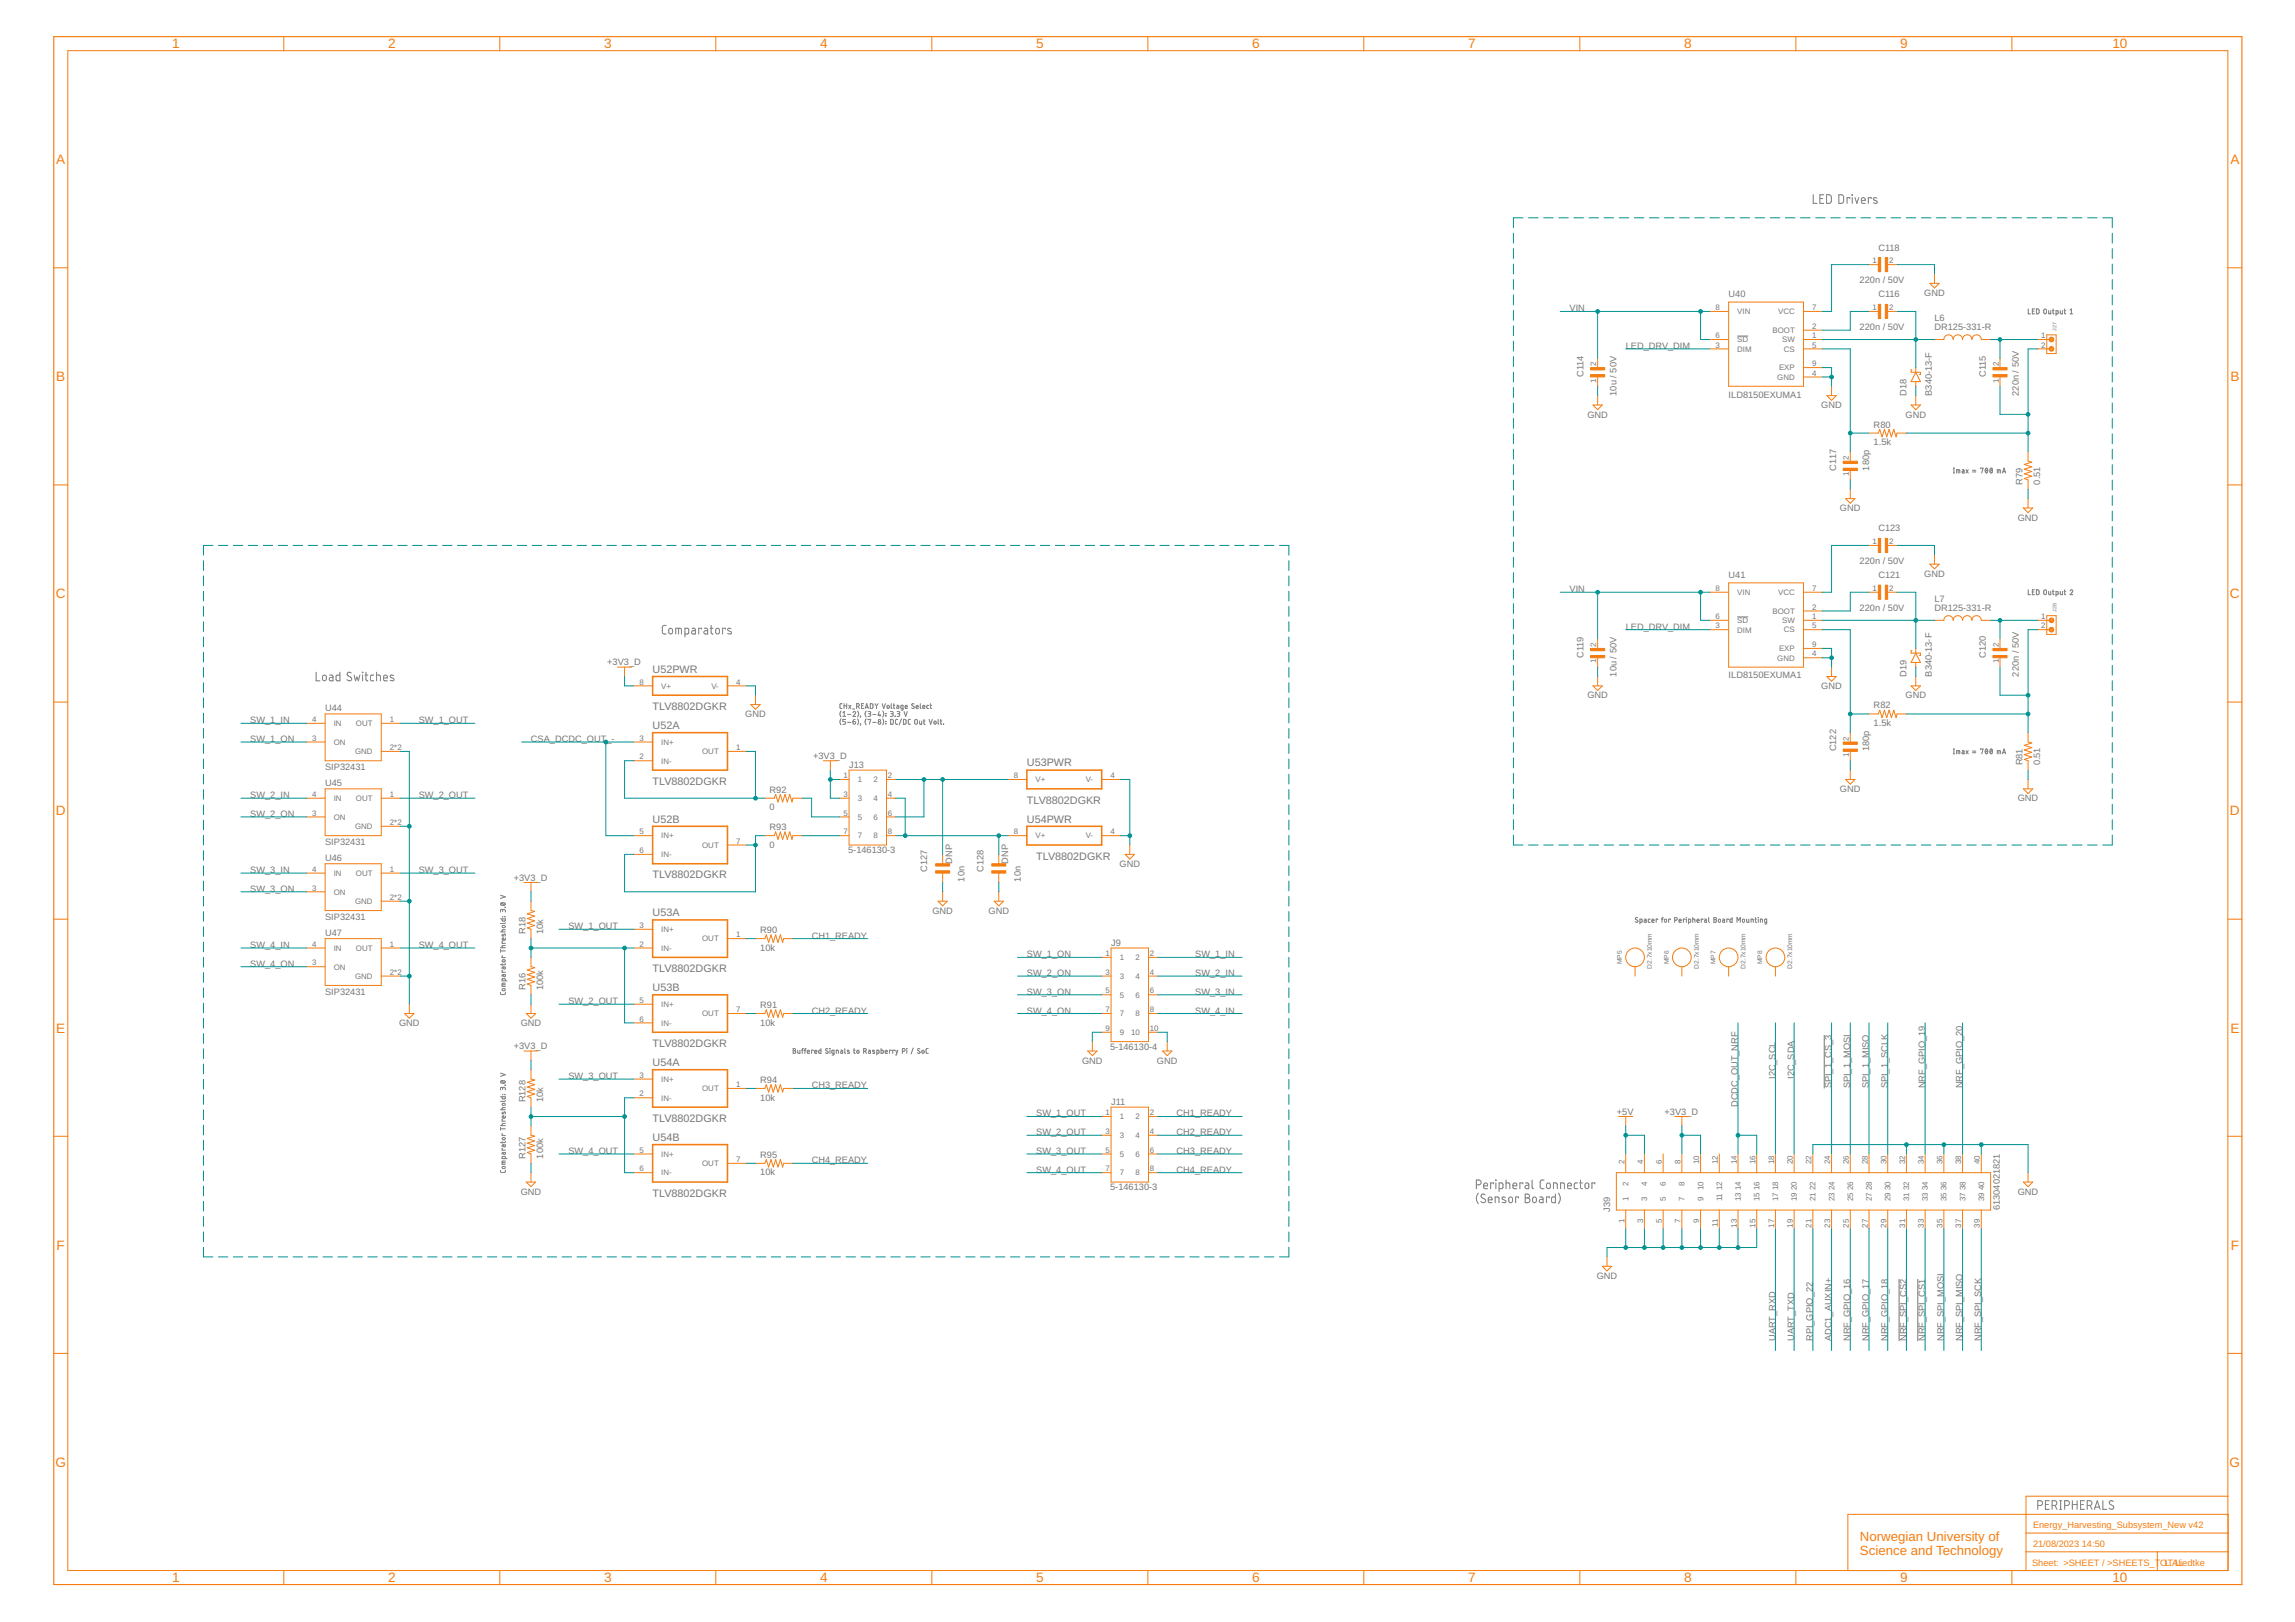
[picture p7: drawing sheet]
<svg xmlns="http://www.w3.org/2000/svg" width="841mm" height="594mm" viewBox="0 0 841 594" stroke-linecap="round" stroke-linejoin="round" font-family="sans-serif">
<defs><g id="words">
<g font-size="5" fill="#f57c10">
<text x="63.1" y="17.7">1</text>
<text x="142.2" y="17.7">2</text>
<text x="221.4" y="17.7">3</text>
<text x="300.5" y="17.7">4</text>
<text x="379.7" y="17.7">5</text>
<text x="458.8" y="17.7">6</text>
<text x="538" y="17.7">7</text>
<text x="617.2" y="17.7">8</text>
<text x="696.3" y="17.7">9</text>
<text x="774.1" y="17.7">10</text>
<text x="20.6" y="60.1">A</text>
<text x="817.4" y="60.1">A</text>
<text x="20.6" y="139.6">B</text>
<text x="817.4" y="139.6">B</text>
<text x="20.5" y="219.1">C</text>
<text x="817.2" y="219.1">C</text>
<text x="20.5" y="298.6">D</text>
<text x="817.2" y="298.6">D</text>
<text x="20.6" y="378.2">E</text>
<text x="817.4" y="378.2">E</text>
<text x="20.8" y="457.7">F</text>
<text x="817.5" y="457.7">F</text>
<text x="20.4" y="537.2">G</text>
<text x="817.1" y="537.2">G</text>
<text x="63.1" y="579.6">1</text>
<text x="142.2" y="579.6">2</text>
<text x="221.4" y="579.6">3</text>
<text x="300.5" y="579.6">4</text>
<text x="379.7" y="579.6">5</text>
<text x="458.8" y="579.6">6</text>
<text x="538" y="579.6">7</text>
<text x="617.2" y="579.6">8</text>
<text x="696.3" y="579.6">9</text>
<text x="774.1" y="579.6">10</text>
</g>
<g font-size="4.8" fill="#f57c10">
<text x="681.6" y="564.4">Norwegian University of</text>
<text x="681.6" y="569.5">Science and Technology</text>
</g>
<g font-size="4" fill="#757575">
<text x="239.2" y="246.4">U52PWR</text>
<text x="239.2" y="260">TLV8802DGKR</text>
<text x="239.2" y="267">U52A</text>
<text x="376.3" y="280.7">U53PWR</text>
<text x="239.2" y="287.5">TLV8802DGKR</text>
<text x="376.3" y="294.3">TLV8802DGKR</text>
<text x="239.2" y="301.3">U52B</text>
<text x="376.3" y="301.3">U54PWR</text>
<text x="379.7" y="314.9">TLV8802DGKR</text>
<text x="239.2" y="321.8">TLV8802DGKR</text>
<text x="239.2" y="335.6">U53A</text>
<text x="239.2" y="356">TLV8802DGKR</text>
<text x="239.2" y="363">U53B</text>
<text x="239.2" y="383.5">TLV8802DGKR</text>
<text x="239.2" y="390.4">U54A</text>
<text x="239.2" y="410.9">TLV8802DGKR</text>
<text x="239.2" y="417.9">U54B</text>
<text x="239.2" y="438.3">TLV8802DGKR</text>
</g>
<g font-size="3.4" fill="#757575">
<text x="688.3" y="91.8">C118</text>
<text x="681.5" y="103.8">220n / 50V</text>
<text x="633.5" y="108.9">U40</text>
<text x="688.3" y="108.9">C116</text>
<text x="705.1" y="108.4">GND</text>
<text x="575.2" y="114.1">VIN</text>
<text x="708.9" y="117.5">L6</text>
<text x="681.5" y="120.9">220n / 50V</text>
<text x="708.9" y="120.9">DR125-331-R</text>
<text x="595.8" y="127.8">LED_DRV_DIM</text>
<text x="580.3" y="138.1" transform="rotate(-90 580.3 138.1)">C114</text>
<text x="727.8" y="138.1" transform="rotate(-90 727.8 138.1)">C115</text>
<text x="592.3" y="144.9" transform="rotate(-90 592.3 144.9)">10u / 50V</text>
<text x="633.5" y="145.6">ILD8150EXUMA1</text>
<text x="667.4" y="149.5">GND</text>
<text x="698.6" y="144.9" transform="rotate(-90 698.6 144.9)">D18</text>
<text x="707.9" y="144.9" transform="rotate(-90 707.9 144.9)">B340-13-F</text>
<text x="739.8" y="144.9" transform="rotate(-90 739.8 144.9)">220n / 50V</text>
<text x="581.7" y="153">GND</text>
<text x="698.3" y="153">GND</text>
<text x="686.6" y="156.6">R80</text>
<text x="686.6" y="163.1">1.5k</text>
<text x="672.9" y="172.3" transform="rotate(-90 672.9 172.3)">C117</text>
<text x="684.9" y="172.3" transform="rotate(-90 684.9 172.3)">180p</text>
<text x="741.2" y="177.5" transform="rotate(-90 741.2 177.5)">R79</text>
<text x="747.7" y="177.5" transform="rotate(-90 747.7 177.5)">0.51</text>
<text x="674.3" y="187.2">GND</text>
<text x="739.4" y="190.7">GND</text>
<text x="688.3" y="194.6">C123</text>
<text x="681.5" y="206.6">220n / 50V</text>
<text x="633.5" y="211.8">U41</text>
<text x="688.3" y="211.8">C121</text>
<text x="705.1" y="211.2">GND</text>
<text x="575.2" y="216.9">VIN</text>
<text x="708.9" y="220.3">L7</text>
<text x="681.5" y="223.8">220n / 50V</text>
<text x="708.9" y="223.8">DR125-331-R</text>
<text x="595.8" y="230.6">LED_DRV_DIM</text>
<text x="222.5" y="243.7">+3V3_D</text>
<text x="580.3" y="240.9" transform="rotate(-90 580.3 240.9)">C119</text>
<text x="727.8" y="240.9" transform="rotate(-90 727.8 240.9)">C120</text>
<text x="592.3" y="247.8" transform="rotate(-90 592.3 247.8)">10u / 50V</text>
<text x="633.5" y="248.5">ILD8150EXUMA1</text>
<text x="698.6" y="247.8" transform="rotate(-90 698.6 247.8)">D19</text>
<text x="707.9" y="247.8" transform="rotate(-90 707.9 247.8)">B340-13-F</text>
<text x="739.8" y="247.8" transform="rotate(-90 739.8 247.8)">220n / 50V</text>
<text x="581.7" y="255.8">GND</text>
<text x="667.4" y="252.4">GND</text>
<text x="698.3" y="255.8">GND</text>
<text x="119.1" y="260.5">U44</text>
<text x="273.1" y="262.7">GND</text>
<text x="686.6" y="259.5">R82</text>
<text x="91.7" y="264.9">SW_1_IN</text>
<text x="153.4" y="264.9">SW_1_OUT</text>
<text x="686.6" y="266">1.5k</text>
<text x="91.7" y="271.8">SW_1_ON</text>
<text x="194.6" y="271.8">CSA_DCDC_OUT</text>
<text x="222.2" y="271.8">_-</text>
<text x="672.9" y="275.2" transform="rotate(-90 672.9 275.2)">C122</text>
<text x="684.9" y="275.2" transform="rotate(-90 684.9 275.2)">180p</text>
<text x="298" y="278">+3V3_D</text>
<text x="311.2" y="281.4">J13</text>
<text x="741.2" y="280.4" transform="rotate(-90 741.2 280.4)">R81</text>
<text x="747.7" y="280.4" transform="rotate(-90 747.7 280.4)">0.51</text>
<text x="119.1" y="282.1">SIP32431</text>
<text x="119.1" y="287.9">U45</text>
<text x="91.7" y="292.4">SW_2_IN</text>
<text x="153.4" y="292.4">SW_2_OUT</text>
<text x="282" y="290.3">R92</text>
<text x="674.3" y="290.1">GND</text>
<text x="739.4" y="293.5">GND</text>
<text x="91.7" y="299.2">SW_2_ON</text>
<text x="282" y="296.8">0</text>
<text x="282" y="304">R93</text>
<text x="119.1" y="309.5">SIP32431</text>
<text x="282" y="310.5">0</text>
<text x="119.1" y="315.3">U46</text>
<text x="310.8" y="312.6">5-146130-3</text>
<text x="348.9" y="316.4" transform="rotate(-90 348.9 316.4)">DNP</text>
<text x="369.4" y="316.4" transform="rotate(-90 369.4 316.4)">DNP</text>
<text x="410.3" y="317.5">GND</text>
<text x="91.7" y="319.8">SW_3_IN</text>
<text x="153.4" y="319.8">SW_3_OUT</text>
<text x="188.2" y="322.5">+3V3_D</text>
<text x="339.8" y="319.4" transform="rotate(-90 339.8 319.4)">C127</text>
<text x="353.5" y="322.9" transform="rotate(-90 353.5 322.9)">10n</text>
<text x="360.4" y="319.4" transform="rotate(-90 360.4 319.4)">C128</text>
<text x="374.1" y="322.9" transform="rotate(-90 374.1 322.9)">10n</text>
<text x="91.7" y="326.6">SW_3_ON</text>
<text x="341.7" y="334.7">GND</text>
<text x="362.3" y="334.7">GND</text>
<text x="119.1" y="336.9">SIP32431</text>
<text x="208.3" y="340.4">SW_1_OUT</text>
<text x="278.6" y="341.8">R90</text>
<text x="91.7" y="347.2">SW_4_IN</text>
<text x="119.1" y="342.8">U47</text>
<text x="153.4" y="347.2">SW_4_OUT</text>
<text x="192.6" y="342.1" transform="rotate(-90 192.6 342.1)">R18</text>
<text x="199" y="342.1" transform="rotate(-90 199 342.1)">10k</text>
<text x="297.4" y="343.8">CH1_READY</text>
<text x="407.2" y="346.5">J9</text>
<text x="278.6" y="348.2">10k</text>
<text x="376.3" y="350.6">SW_1_ON</text>
<text x="438" y="350.6">SW_1_IN</text>
<text x="91.7" y="354.1">SW_4_ON</text>
<text x="376.3" y="357.5">SW_2_ON</text>
<text x="438" y="357.5">SW_2_IN</text>
<text x="119.1" y="364.4">SIP32431</text>
<text x="192.6" y="362.6" transform="rotate(-90 192.6 362.6)">R16</text>
<text x="199" y="362.6" transform="rotate(-90 199 362.6)">100k</text>
<text x="376.3" y="364.4">SW_3_ON</text>
<text x="438" y="364.4">SW_3_IN</text>
<text x="208.3" y="367.8">SW_2_OUT</text>
<text x="278.6" y="369.2">R91</text>
<text x="297.4" y="371.2">CH2_READY</text>
<text x="376.3" y="371.2">SW_4_ON</text>
<text x="438" y="371.2">SW_4_IN</text>
<text x="146.2" y="375.8">GND</text>
<text x="190.8" y="375.8">GND</text>
<text x="278.6" y="375.7">10k</text>
<text x="188.2" y="384.2">+3V3_D</text>
<text x="396.5" y="389.5">GND</text>
<text x="406.8" y="384.6">5-146130-4</text>
<text x="424" y="389.5">GND</text>
<text x="208.3" y="395.2">SW_3_OUT</text>
<text x="650.6" y="395.2" transform="rotate(-90 650.6 395.2)">I2C_SCL</text>
<text x="657.5" y="395.2" transform="rotate(-90 657.5 395.2)">I2C_SDA</text>
<text x="278.6" y="396.6">R94</text>
<text x="297.4" y="398.6">CH3_READY</text>
<text x="671.2" y="398.6" transform="rotate(-90 671.2 398.6)">SPI_1_CS_3</text>
<text x="678" y="398.6" transform="rotate(-90 678 398.6)">SPI_1_MOSI</text>
<text x="684.9" y="398.6" transform="rotate(-90 684.9 398.6)">SPI_1_MISO</text>
<text x="691.8" y="398.6" transform="rotate(-90 691.8 398.6)">SPI_1_SCLK</text>
<text x="705.5" y="398.6" transform="rotate(-90 705.5 398.6)">NRF_GPIO_19</text>
<text x="719.2" y="398.6" transform="rotate(-90 719.2 398.6)">NRF_GPIO_20</text>
<text x="192.6" y="403.8" transform="rotate(-90 192.6 403.8)">R128</text>
<text x="199" y="403.8" transform="rotate(-90 199 403.8)">10k</text>
<text x="278.6" y="403.1">10k</text>
<text x="407.2" y="404.8">J11</text>
<text x="636.9" y="405.5" transform="rotate(-90 636.9 405.5)">DCDC_OUT_NRF</text>
<text x="379.7" y="408.9">SW_1_OUT</text>
<text x="431.2" y="408.9">CH1_READY</text>
<text x="592.5" y="408.2">+5V</text>
<text x="610" y="408.2">+3V3_D</text>
<text x="379.7" y="415.8">SW_2_OUT</text>
<text x="431.2" y="415.8">CH2_READY</text>
<text x="192.6" y="424.4" transform="rotate(-90 192.6 424.4)">R127</text>
<text x="199" y="424.4" transform="rotate(-90 199 424.4)">100k</text>
<text x="208.3" y="422.6">SW_4_OUT</text>
<text x="278.6" y="424.1">R95</text>
<text x="379.7" y="422.6">SW_3_OUT</text>
<text x="431.2" y="422.6">CH3_READY</text>
<text x="278.6" y="430.5">10k</text>
<text x="297.4" y="426.1">CH4_READY</text>
<text x="379.7" y="429.5">SW_4_OUT</text>
<text x="431.2" y="429.5">CH4_READY</text>
<text x="190.8" y="437.5">GND</text>
<text x="406.8" y="436">5-146130-3</text>
<text x="739.4" y="437.5">GND</text>
<text x="590.1" y="443.9" transform="rotate(-90 590.1 443.9)">J39</text>
<text x="732.9" y="443.2" transform="rotate(-90 732.9 443.2)">61304021821</text>
<text x="585.1" y="468.4">GND</text>
<text x="650.6" y="491.2" transform="rotate(-90 650.6 491.2)">UART_RXD</text>
<text x="657.5" y="491.2" transform="rotate(-90 657.5 491.2)">UART_TXD</text>
<text x="664.3" y="491.2" transform="rotate(-90 664.3 491.2)">RPI_GPIO_22</text>
<text x="671.2" y="491.2" transform="rotate(-90 671.2 491.2)">ADC1_AUXIN+</text>
<text x="678" y="491.2" transform="rotate(-90 678 491.2)">NRF_GPIO_16</text>
<text x="684.9" y="491.2" transform="rotate(-90 684.9 491.2)">NRF_GPIO_17</text>
<text x="691.8" y="491.2" transform="rotate(-90 691.8 491.2)">NRF_GPIO_18</text>
<text x="698.6" y="491.2" transform="rotate(-90 698.6 491.2)">NRF_SPI_CS2</text>
<text x="705.5" y="491.2" transform="rotate(-90 705.5 491.2)">NRF_SPI_CS1</text>
<text x="712.3" y="491.2" transform="rotate(-90 712.3 491.2)">NRF_SPI_MOSI</text>
<text x="719.2" y="491.2" transform="rotate(-90 719.2 491.2)">NRF_SPI_MISO</text>
<text x="726.1" y="491.2" transform="rotate(-90 726.1 491.2)">NRF_SPI_SCK</text>
</g>
<g font-size="3.4" fill="#f57c10">
<text x="745" y="559.8">Energy_Harvesting_Subsystem_New v42</text>
<text x="745" y="566.7">21/08/2023</text>
<text x="762.9" y="566.7">14:50</text>
<text x="744.7" y="573.7">Sheet: &gt;SHEET / &gt;SHEETS_TOLT.ALLiedtke</text>
</g>
<g font-size="2.9" fill="#757575">
<text x="686.2" y="96.4">1</text>
<text x="692.2" y="96.4">2</text>
<text x="628.7" y="113.6">8</text>
<text x="664.1" y="113.6">7</text>
<text x="686.2" y="113.6">1</text>
<text x="692.2" y="113.6">2</text>
<text x="636.6" y="115.1">VIN</text>
<text x="651.6" y="115.1">VCC</text>
<text x="628.7" y="123.9">6</text>
<text x="636.6" y="125.4">SD</text>
<text x="649.5" y="121.9">BOOT</text>
<text x="653.1" y="125.4">SW</text>
<text x="664.1" y="120.4">2</text>
<text x="664.1" y="123.9">1</text>
<text x="748" y="123.9">1</text>
<text x="628.7" y="127.3">3</text>
<text x="636.6" y="128.8">DIM</text>
<text x="653.7" y="128.8">CS</text>
<text x="664.1" y="127.3">5</text>
<text x="748" y="127.3">2</text>
<text x="585" y="134.2" transform="rotate(-90 585 134.2)">2</text>
<text x="651.9" y="135.7">EXP</text>
<text x="664.1" y="137.6">4</text>
<text x="664.1" y="134.2">9</text>
<text x="732.4" y="134.2" transform="rotate(-90 732.4 134.2)">2</text>
<text x="585" y="140.1" transform="rotate(-90 585 140.1)">1</text>
<text x="651.3" y="139.1">GND</text>
<text x="732.4" y="140.1" transform="rotate(-90 732.4 140.1)">1</text>
<text x="677.6" y="168.4" transform="rotate(-90 677.6 168.4)">2</text>
<text x="677.6" y="174.4" transform="rotate(-90 677.6 174.4)">1</text>
<text x="686.2" y="199.3">1</text>
<text x="692.2" y="199.3">2</text>
<text x="628.7" y="216.4">8</text>
<text x="636.6" y="217.9">VIN</text>
<text x="651.6" y="217.9">VCC</text>
<text x="664.1" y="216.4">7</text>
<text x="686.2" y="216.4">1</text>
<text x="692.2" y="216.4">2</text>
<text x="628.7" y="226.7">6</text>
<text x="649.5" y="224.8">BOOT</text>
<text x="664.1" y="223.3">2</text>
<text x="664.1" y="226.7">1</text>
<text x="748" y="226.7">1</text>
<text x="628.7" y="230.2">3</text>
<text x="636.6" y="228.2">SD</text>
<text x="636.6" y="231.7">DIM</text>
<text x="653.1" y="228.2">SW</text>
<text x="653.7" y="231.7">CS</text>
<text x="664.1" y="230.2">5</text>
<text x="748" y="230.2">2</text>
<text x="585" y="237" transform="rotate(-90 585 237)">2</text>
<text x="651.9" y="238.5">EXP</text>
<text x="664.1" y="237">9</text>
<text x="732.4" y="237" transform="rotate(-90 732.4 237)">2</text>
<text x="585" y="243" transform="rotate(-90 585 243)">1</text>
<text x="651.3" y="241.9">GND</text>
<text x="664.1" y="240.4">4</text>
<text x="732.4" y="243" transform="rotate(-90 732.4 243)">1</text>
<text x="234.4" y="250.7">8</text>
<text x="269.7" y="250.7">4</text>
<text x="242.3" y="252.2">V+</text>
<text x="260.7" y="252.2">V-</text>
<text x="114.4" y="264.4">4</text>
<text x="122.3" y="266">IN</text>
<text x="130.4" y="265.9">OUT</text>
<text x="142.9" y="264.4">1</text>
<text x="114.4" y="271.3">3</text>
<text x="122.3" y="272.8">ON</text>
<text x="142.9" y="274.7">2*2</text>
<text x="234.4" y="271.3">3</text>
<text x="242.3" y="272.8">IN+</text>
<text x="269.7" y="274.7">1</text>
<text x="677.6" y="271.3" transform="rotate(-90 677.6 271.3)">2</text>
<text x="130.1" y="276.2">GND</text>
<text x="234.4" y="278.2">2</text>
<text x="242.3" y="279.7">IN-</text>
<text x="257.3" y="276.2">OUT</text>
<text x="677.6" y="277.3" transform="rotate(-90 677.6 277.3)">1</text>
<text x="309.1" y="285">1</text>
<text x="314.3" y="286.5">1</text>
<text x="320.1" y="286.5">2</text>
<text x="325.4" y="285">2</text>
<text x="371.5" y="285">8</text>
<text x="379.5" y="286.5">V+</text>
<text x="397.9" y="286.5">V-</text>
<text x="406.9" y="285">4</text>
<text x="114.4" y="291.9">4</text>
<text x="122.3" y="293.4">IN</text>
<text x="130.4" y="293.4">OUT</text>
<text x="142.9" y="291.9">1</text>
<text x="309.1" y="291.9">3</text>
<text x="314.3" y="293.4">3</text>
<text x="320.1" y="293.4">4</text>
<text x="325.4" y="291.9">4</text>
<text x="114.4" y="298.7">3</text>
<text x="309.1" y="298.7">5</text>
<text x="325.4" y="298.7">6</text>
<text x="122.3" y="300.2">ON</text>
<text x="130.1" y="303.7">GND</text>
<text x="142.9" y="302.2">2*2</text>
<text x="234.4" y="305.6">5</text>
<text x="309.1" y="305.6">7</text>
<text x="314.3" y="300.2">5</text>
<text x="320.1" y="300.2">6</text>
<text x="325.4" y="305.6">8</text>
<text x="371.5" y="305.6">8</text>
<text x="406.9" y="305.6">4</text>
<text x="242.3" y="307.1">IN+</text>
<text x="257.3" y="310.5">OUT</text>
<text x="269.7" y="309">7</text>
<text x="314.3" y="307.1">7</text>
<text x="320.1" y="307.1">8</text>
<text x="379.5" y="307.1">V+</text>
<text x="397.9" y="307.1">V-</text>
<text x="234.4" y="312.4">6</text>
<text x="242.3" y="314">IN-</text>
<text x="114.4" y="319.3">4</text>
<text x="122.3" y="320.8">IN</text>
<text x="130.4" y="320.8">OUT</text>
<text x="142.9" y="319.3">1</text>
<text x="114.4" y="326.2">3</text>
<text x="122.3" y="327.7">ON</text>
<text x="142.9" y="329.6">2*2</text>
<text x="130.1" y="331.1">GND</text>
<text x="234.4" y="339.9">3</text>
<text x="242.3" y="341.4">IN+</text>
<text x="114.4" y="346.7">4</text>
<text x="142.9" y="346.7">1</text>
<text x="234.4" y="346.7">2</text>
<text x="257.3" y="344.8">OUT</text>
<text x="269.7" y="343.3">1</text>
<text x="114.4" y="353.6">3</text>
<text x="122.3" y="348.2">IN</text>
<text x="130.4" y="348.2">OUT</text>
<text x="242.3" y="348.2">IN-</text>
<text x="405.1" y="350.2">1</text>
<text x="410.3" y="351.7">1</text>
<text x="416.1" y="351.7">2</text>
<text x="421.4" y="350.2">2</text>
<text x="122.3" y="355.1">ON</text>
<text x="130.1" y="358.5">GND</text>
<text x="142.9" y="357">2*2</text>
<text x="405.1" y="357">3</text>
<text x="410.3" y="358.5">3</text>
<text x="416.1" y="358.5">4</text>
<text x="421.4" y="357">4</text>
<text x="405.1" y="363.9">5</text>
<text x="410.3" y="365.4">5</text>
<text x="416.1" y="365.4">6</text>
<text x="421.4" y="363.9">6</text>
<text x="234.4" y="367.3">5</text>
<text x="242.3" y="368.8">IN+</text>
<text x="269.7" y="370.7">7</text>
<text x="405.1" y="370.7">7</text>
<text x="421.4" y="370.7">8</text>
<text x="234.4" y="374.2">6</text>
<text x="242.3" y="375.7">IN-</text>
<text x="257.3" y="372.2">OUT</text>
<text x="405.1" y="377.6">9</text>
<text x="410.3" y="372.2">7</text>
<text x="416.1" y="372.2">8</text>
<text x="421.4" y="377.6">10</text>
<text x="410.3" y="379.1">9</text>
<text x="414.5" y="379.1">10</text>
<text x="234.4" y="394.7">3</text>
<text x="234.4" y="401.6">2</text>
<text x="242.3" y="396.2">IN+</text>
<text x="257.3" y="399.7">OUT</text>
<text x="269.7" y="398.2">1</text>
<text x="242.3" y="403.1">IN-</text>
<text x="405.1" y="408.5">1</text>
<text x="410.3" y="410">1</text>
<text x="416.1" y="410">2</text>
<text x="421.4" y="408.5">2</text>
<text x="405.1" y="415.3">3</text>
<text x="410.3" y="416.8">3</text>
<text x="416.1" y="416.8">4</text>
<text x="421.4" y="415.3">4</text>
<text x="234.4" y="422.2">5</text>
<text x="242.3" y="423.7">IN+</text>
<text x="269.7" y="425.6">7</text>
<text x="405.1" y="422.2">5</text>
<text x="410.3" y="423.7">5</text>
<text x="416.1" y="423.7">6</text>
<text x="421.4" y="422.2">6</text>
<text x="234.4" y="429">6</text>
<text x="242.3" y="430.5">IN-</text>
<text x="257.3" y="427.1">OUT</text>
<text x="405.1" y="429">7</text>
<text x="410.3" y="430.5">7</text>
<text x="416.1" y="430.5">8</text>
<text x="421.4" y="429">8</text>
<text x="595.3" y="426.3" transform="rotate(-90 595.3 426.3)">2</text>
<text x="602.1" y="426.3" transform="rotate(-90 602.1 426.3)">4</text>
<text x="609" y="426.3" transform="rotate(-90 609 426.3)">6</text>
<text x="615.8" y="426.3" transform="rotate(-90 615.8 426.3)">8</text>
<text x="622.7" y="426.3" transform="rotate(-90 622.7 426.3)">10</text>
<text x="629.6" y="426.3" transform="rotate(-90 629.6 426.3)">12</text>
<text x="636.4" y="426.3" transform="rotate(-90 636.4 426.3)">14</text>
<text x="643.3" y="426.3" transform="rotate(-90 643.3 426.3)">16</text>
<text x="650.1" y="426.3" transform="rotate(-90 650.1 426.3)">18</text>
<text x="657" y="426.3" transform="rotate(-90 657 426.3)">20</text>
<text x="663.9" y="426.3" transform="rotate(-90 663.9 426.3)">22</text>
<text x="670.7" y="426.3" transform="rotate(-90 670.7 426.3)">24</text>
<text x="677.6" y="426.3" transform="rotate(-90 677.6 426.3)">26</text>
<text x="684.4" y="426.3" transform="rotate(-90 684.4 426.3)">28</text>
<text x="691.3" y="426.3" transform="rotate(-90 691.3 426.3)">30</text>
<text x="698.1" y="426.3" transform="rotate(-90 698.1 426.3)">32</text>
<text x="705" y="426.3" transform="rotate(-90 705 426.3)">34</text>
<text x="711.9" y="426.3" transform="rotate(-90 711.9 426.3)">36</text>
<text x="718.7" y="426.3" transform="rotate(-90 718.7 426.3)">38</text>
<text x="725.6" y="426.3" transform="rotate(-90 725.6 426.3)">40</text>
<text x="596.8" y="434.3" transform="rotate(-90 596.8 434.3)">2</text>
<text x="603.6" y="434.3" transform="rotate(-90 603.6 434.3)">4</text>
<text x="610.5" y="434.3" transform="rotate(-90 610.5 434.3)">6</text>
<text x="617.4" y="434.3" transform="rotate(-90 617.4 434.3)">8</text>
<text x="624.2" y="435.9" transform="rotate(-90 624.2 435.9)">10</text>
<text x="631.1" y="435.9" transform="rotate(-90 631.1 435.9)">12</text>
<text x="637.9" y="435.9" transform="rotate(-90 637.9 435.9)">14</text>
<text x="644.8" y="435.9" transform="rotate(-90 644.8 435.9)">16</text>
<text x="651.6" y="435.9" transform="rotate(-90 651.6 435.9)">18</text>
<text x="658.5" y="435.9" transform="rotate(-90 658.5 435.9)">20</text>
<text x="665.4" y="435.9" transform="rotate(-90 665.4 435.9)">22</text>
<text x="672.2" y="435.9" transform="rotate(-90 672.2 435.9)">24</text>
<text x="679.1" y="435.9" transform="rotate(-90 679.1 435.9)">26</text>
<text x="685.9" y="435.9" transform="rotate(-90 685.9 435.9)">28</text>
<text x="692.8" y="435.9" transform="rotate(-90 692.8 435.9)">30</text>
<text x="699.6" y="435.9" transform="rotate(-90 699.6 435.9)">32</text>
<text x="706.5" y="435.9" transform="rotate(-90 706.5 435.9)">34</text>
<text x="713.4" y="435.9" transform="rotate(-90 713.4 435.9)">36</text>
<text x="720.2" y="435.9" transform="rotate(-90 720.2 435.9)">38</text>
<text x="727.1" y="435.9" transform="rotate(-90 727.1 435.9)">40</text>
<text x="596.8" y="440.1" transform="rotate(-90 596.8 440.1)">1</text>
<text x="603.6" y="440.1" transform="rotate(-90 603.6 440.1)">3</text>
<text x="610.5" y="440.1" transform="rotate(-90 610.5 440.1)">5</text>
<text x="617.4" y="440.1" transform="rotate(-90 617.4 440.1)">7</text>
<text x="624.2" y="440.1" transform="rotate(-90 624.2 440.1)">9</text>
<text x="631.1" y="440.1" transform="rotate(-90 631.1 440.1)">11</text>
<text x="637.9" y="440.1" transform="rotate(-90 637.9 440.1)">13</text>
<text x="644.8" y="440.1" transform="rotate(-90 644.8 440.1)">15</text>
<text x="651.6" y="440.1" transform="rotate(-90 651.6 440.1)">17</text>
<text x="658.5" y="440.1" transform="rotate(-90 658.5 440.1)">19</text>
<text x="665.4" y="440.1" transform="rotate(-90 665.4 440.1)">21</text>
<text x="672.2" y="440.1" transform="rotate(-90 672.2 440.1)">23</text>
<text x="679.1" y="440.1" transform="rotate(-90 679.1 440.1)">25</text>
<text x="685.9" y="440.1" transform="rotate(-90 685.9 440.1)">27</text>
<text x="692.8" y="440.1" transform="rotate(-90 692.8 440.1)">29</text>
<text x="699.6" y="440.1" transform="rotate(-90 699.6 440.1)">31</text>
<text x="706.5" y="440.1" transform="rotate(-90 706.5 440.1)">33</text>
<text x="713.4" y="440.1" transform="rotate(-90 713.4 440.1)">35</text>
<text x="720.2" y="440.1" transform="rotate(-90 720.2 440.1)">37</text>
<text x="727.1" y="440.1" transform="rotate(-90 727.1 440.1)">39</text>
<text x="595.3" y="448" transform="rotate(-90 595.3 448)">1</text>
<text x="602.1" y="448" transform="rotate(-90 602.1 448)">3</text>
<text x="609" y="448" transform="rotate(-90 609 448)">5</text>
<text x="615.8" y="448" transform="rotate(-90 615.8 448)">7</text>
<text x="622.7" y="448" transform="rotate(-90 622.7 448)">9</text>
<text x="629.6" y="449.4" transform="rotate(-90 629.6 449.4)">11</text>
<text x="636.4" y="449.6" transform="rotate(-90 636.4 449.6)">13</text>
<text x="643.3" y="449.6" transform="rotate(-90 643.3 449.6)">15</text>
<text x="650.1" y="449.6" transform="rotate(-90 650.1 449.6)">17</text>
<text x="657" y="449.6" transform="rotate(-90 657 449.6)">19</text>
<text x="663.9" y="449.6" transform="rotate(-90 663.9 449.6)">21</text>
<text x="670.7" y="449.6" transform="rotate(-90 670.7 449.6)">23</text>
<text x="677.6" y="449.6" transform="rotate(-90 677.6 449.6)">25</text>
<text x="684.4" y="449.6" transform="rotate(-90 684.4 449.6)">27</text>
<text x="691.3" y="449.6" transform="rotate(-90 691.3 449.6)">29</text>
<text x="698.1" y="449.6" transform="rotate(-90 698.1 449.6)">31</text>
<text x="705" y="449.6" transform="rotate(-90 705 449.6)">33</text>
<text x="711.9" y="449.6" transform="rotate(-90 711.9 449.6)">35</text>
<text x="718.7" y="449.6" transform="rotate(-90 718.7 449.6)">37</text>
<text x="725.6" y="449.6" transform="rotate(-90 725.6 449.6)">39</text>
</g>
<g font-size="2.4" fill="#757575">
<text x="594.4" y="353.1" transform="rotate(-90 594.4 353.1)">MP5</text>
<text x="611.5" y="353.1" transform="rotate(-90 611.5 353.1)">MP6</text>
<text x="628.7" y="353.1" transform="rotate(-90 628.7 353.1)">MP7</text>
<text x="645.8" y="353.1" transform="rotate(-90 645.8 353.1)">MP8</text>
<text x="605.4" y="354.8" transform="rotate(-90 605.4 354.8)">D2.7x10mm</text>
<text x="622.5" y="354.8" transform="rotate(-90 622.5 354.8)">D2.7x10mm</text>
<text x="639.6" y="354.8" transform="rotate(-90 639.6 354.8)">D2.7x10mm</text>
<text x="656.8" y="354.8" transform="rotate(-90 656.8 354.8)">D2.7x10mm</text>
</g>
<g font-size="1.9" fill="#757575">
<text x="753.6" y="121.2" transform="rotate(-90 753.6 121.2)">J27</text>
<text x="753.6" y="224" transform="rotate(-90 753.6 224)">J28</text>
</g>
</g></defs>
<g fill="none" stroke="#757575" stroke-width=".37">
<path d="M664.5 71.3v3.2h1.4M666.9 72.7h1.1M668.3 71.3h-1.4v3.2h1.4M669.4 71.3l1.1 .1 .6 .6v1.9l-.6 .6h-1.1zM673.9 71.3l1.1 .1 .6 .6v1.9l-.6 .6h-1.1zM677.9 72.7v-.3h-1v2.1M678.7 71.3l.2 .2zM678.8 72.4v2.1M679.8 72.4l.7 2.1 .7-2.1M682.1 73.4h1.4a.73 .73 0 0 0-.5-1 .73 .73 0 0 0-.9 .7l.2 1.3 1.2 .1M685.7 72.7v-.3h-1v2.1M687.7 72.6a.63 .63 0 0 0-.8-.3 .63 .63 0 0 0-.3 .9l1.2 .5 .2 .3-.3 .5-1.2-.2"/>
<path d="M743.3 113.2v1.8h.8M744.8 114h.6M745.6 113.2h-.8v1.8h.8M746.3 113.2h.6l.3 .3v1.1l-.3 .3-.6 .1zM749.1 113.3h.7l.2 1.1a.5 .5 0 0 1-.5 .5 .5 .5 0 0 1-.5-.5zM750.7 113.8l.1 1 .2 .2h.5v-1.2M752.1 113.8h.6M752.3 113.2l.1 1.6 .3 .2M753.4 115l.8-.2-.1-1h-.7v1.7M755 113.8v1l.3 .2h.5v-1.2M756.4 113.8h.6M756.6 113.2v1.6l.4 .2"/>
<path d="M758.6 115h1M758.6 113.6l.5-.4v1.8M636.6 123.1h4.1M715.8 173.2h.4M715.8 171.4h.4M716 171.4v1.8M717 173.2v-1.2l1.1 .1 .1 1.1M717.6 172v1.2M719.1 172l.5 .1 .2 .2v.9h-.6l-.1-.5 .7-.1M720.5 172l.8 1.2M721.3 172l-.8 1.2M722.9 172.8h1.1"/>
<path d="M722.9 172.3h1.1M725.7 171.7v-.3h1l-.5 1.8M727.7 171.6l.1-.1a.9 .9 0 0 1 .7 .8 .9 .9 0 0 1-.7 .9l-.3-.9zM728.3 171.9l-.7 .9M729.4 171.6l.1-.1a.89 .89 0 0 1 .7 .8 .89 .89 0 0 1-.7 .9l-.3-.9zM730.1 171.9l-.8 .9M731.9 173.2v-1.2l1.1 .1 .1 1.1M732.5 172v1.2M733.8 173.2l.6-1.8 .6 1.8M734 172.8h.8M743.3 216v1.8h.8M744.8 216.8h.6"/>
<path d="M745.6 216h-.8v1.8h.8M746.3 216h.6l.3 .4v1.1l-.3 .3h-.6zM749.1 216.2h.7l.2 1.1a.5 .5 0 0 1-.5 .5 .5 .5 0 0 1-.5-.5zM750.7 216.6l.1 1 .2 .2h.5v-1.2M752.1 216.6h.6M752.3 216l.1 1.6 .3 .2M753.4 217.8l.8-.2-.1-.9-.7-.1v1.8M755 216.6v1l.3 .2h.5v-1.2M756.4 216.6h.6M756.6 216v1.6l.4 .2M758.6 216.4a.48 .48 0 0 1 .7-.3 .48 .48 0 0 1 .1 .7l-.8 1h1M244.1 229.1h-.9l-.5 .7 .1 2.1 1.3 .3"/>
<path d="M245.2 230.4a.7 .7 0 0 1 .8-.3 .7 .7 0 0 1 .5 .7v.7a.7 .7 0 0 1-.7 .7 .7 .7 0 0 1-.7-.7zM247.6 232.2v-2.1l1.9 .1 .2 2M248.7 230.1v2.1M251 232.2h1.1l.2-.3-.1-1.7-1.2-.1v3.2M253.6 230.1l1 .1 .2 .4v1.6h-.8a.61 .61 0 0 1-.6-.6 .61 .61 0 0 1 .6-.6h.8M257.1 230.5v-.4h-1v2.1M258.1 230.1l1 .1 .2 .4v1.6h-.8a.61 .61 0 0 1-.6-.6 .61 .61 0 0 1 .6-.6h.8M260.2 230.1h1.1M260.6 229.1v2.8l.7 .3M262.4 230.4a.7 .7 0 0 1 .8-.3 .7 .7 0 0 1 .5 .7v.7a.7 .7 0 0 1-.7 .7 .7 .7 0 0 1-.7-.7zM265.9 230.5v-.4h-1.1v2.1M267.9 230.3a.63 .63 0 0 0-.8-.2 .63 .63 0 0 0-.3 .8l1.3 .7a.76 .76 0 0 1-.6 .7 .76 .76 0 0 1-.8-.3"/>
<path d="M636.6 226h4.1M115.8 246.2v3.2h1.5M118.3 247.5a.7 .7 0 0 1 .8-.2 .7 .7 0 0 1 .5 .6v.8a.7 .7 0 0 1-.7 .7 .7 .7 0 0 1-.7-.7zM120.8 247.2l.9 .1 .3 .3v1.8h-.8a.61 .61 0 0 1-.6-.6 .61 .61 0 0 1 .6-.7h.8M124.6 246.2v3.2l-1.2-.1-.3-.5 .2-1.3 1.3-.3M128.7 246.5a.79 .79 0 0 0-1.2-.2 .79 .79 0 0 0 .1 1.2l.9 .6a.81 .81 0 0 1 .1 1.2 .81 .81 0 0 1-1.3-.2l-.2-.2M129.8 247.2l.5 2.2 .5-1.5 .5 1.5 .6-2.2M132.8 246.2l.2 .2zM132.9 247.2v2.2M133.8 247.2h1M134.1 246.2v2.8l.7 .4M137 247.2l-1 .2-.2 .4v1.3l1.2 .3"/>
<path d="M138 247.2l1.3 .3 .1 1.9M138 246.2v3.2M140.5 248.3h1.4a.73 .73 0 0 0-.4-1 .73 .73 0 0 0-1 .6l.3 1.4 1.1 .1M144.2 247.4a.63 .63 0 0 0-.8-.2 .63 .63 0 0 0-.3 .8l1.3 .7a.76 .76 0 0 1-.6 .8 .76 .76 0 0 1-.8-.3M308.6 257.7h-.6l-.2 .4v1.2l.8 .2M309.3 257.7v1.8M309.3 258.5h1M310.3 257.7v1.8M311 258.3l.8 1.2M311.8 258.3l-.8 1.2M312.4 259.7h.8M313.9 258.7h.5a.5 .5 0 0 0 .5-.5 .5 .5 0 0 0-.5-.5h-.5v1.8"/>
<path d="M314.5 258.7l.4 .8M315.7 258.5h.6M316.5 257.7h-.8v1.8h.8M317 259.5l.6-1.8 .6 1.8M317.2 259.1h.9M318.9 257.7h.7l.3 .4v1.1l-.3 .3h-.7zM320.6 257.7l.6 .9M321.2 258.6v.9M321.8 257.7l-.6 .9M323.3 257.7l.5 1.8 .6-1.8M325.2 258.4l.3-.1a.66 .66 0 0 1 .4 .6 .66 .66 0 0 1-.3 .6l-.5-.2zM326.6 257.7v1.5l.3 .3"/>
<path d="M327.3 258.3h.6M327.5 257.7l.1 1.6 .3 .2M328.7 258.3l.7 .3v.9h-.6l-.1-.5 .7-.2M330.9 259.5l-.7-.2 .1-1h.6v1.5l-.7 .3M331.7 258.9h.8a.41 .41 0 0 0-.3-.6 .41 .41 0 0 0-.5 .4l.1 .7 .7 .1M335 257.9l-.6-.2-.3 .4 .8 .7a.48 .48 0 0 1-.1 .7 .48 .48 0 0 1-.7-.3M335.7 258.9h.8a.41 .41 0 0 0-.3-.6 .41 .41 0 0 0-.5 .4l.1 .7 .7 .1M337.2 257.7v1.5l.3 .3M338.1 258.9h.8a.42 .42 0 0 0-.2-.6 .42 .42 0 0 0-.6 .4l.1 .7 .7 .1M340.3 258.3l-.7 .3 .1 .8 .6 .1M340.8 258.3h.6M341 257.7v1.6l.4 .2"/>
<path d="M308.2 260.4a1.75 1.75 0 0 0 0 2.2M308.2 263.3a1.75 1.75 0 0 0 0 2.2M308.9 261l.5-.4v1.8M308.9 262.4h1M309.9 263.5h-1v.8h.6a.51 .51 0 0 1 .4 .5 .51 .51 0 0 1-.4 .5h-.6M310.6 261.7h1.2M310.6 264.6h1.2M312.6 261a.49 .49 0 0 1 .6-.4 .49 .49 0 0 1 .2 .8l-.8 1h1M312.6 264.3h.6a.5 .5 0 0 1 .4 .5 .5 .5 0 0 1-.6 .5 .5 .5 0 0 1-.4-.5zM313.4 263.5l-.5 .1-.3 .7M314.2 260.4a1.68 1.68 0 0 1 0 2.2M314.2 263.3a1.68 1.68 0 0 1 0 2.2"/>
<path d="M315.4 262.4h.1M315.4 265.3h.1M315.4 262.4l-.1 .4M315.4 265.3l-.1 .4M317.4 260.4a1.68 1.68 0 0 0 0 2.2M317.4 263.3a1.68 1.68 0 0 0 0 2.2M318.1 260.6h.6a.39 .39 0 0 1 .4 .4 .39 .39 0 0 1-.4 .4h-.4M318.1 263.7v-.2h1l-.5 1.8M318.6 261.4a.5 .5 0 0 1 .5 .5 .5 .5 0 0 1-.5 .5h-.5M319.8 261.7h1.2M319.8 264.6h1.2M322.2 260.6l-.4 1.4h1"/>
<path d="M322.5 261.6v.8M323.5 260.4a1.75 1.75 0 0 1 0 2.2M323.5 263.3a1.75 1.75 0 0 1 0 2.2M324.6 261.3h.1M324.6 262.1h.1M324.6 264.2h.1M324.6 265h.1M326.3 260.6h.6a.39 .39 0 0 1 .4 .4 .39 .39 0 0 1-.4 .4h-.4M326.4 263.5h.6l.4 .3v1.1l-.4 .3-.6 .1zM326.8 261.4a.5 .5 0 0 1 .5 .5 .5 .5 0 0 1-.5 .5h-.5M328 262.4h.1M328.8 260.6h.6a.39 .39 0 0 1 .3 .4 .39 .39 0 0 1-.3 .4h-.4"/>
<path d="M329 263.5h-.6l-.2 .4v1.1l.8 .3M329.2 261.4a.5 .5 0 0 1 .5 .5 .5 .5 0 0 1-.5 .5h-.4M330.3 263.3l-.8 2.2M331.1 263.5h.6l.3 .3v1.1l-.3 .3-.6 .1zM331.3 260.6l.6 1.8 .6-1.8M333.6 263.5h-.5l-.3 .4 .1 1.1 .7 .3M335.3 263.7h.8l.1 1.1a.5 .5 0 0 1-.5 .5 .5 .5 0 0 1-.5-.5zM337 264.1v1l.3 .2h.5v-1.2M338.4 264.1h.6M338.6 263.5v1.6l.4 .2M340.5 263.5l.6 1.8 .6-1.8M343.8 263.5v1.6l.3 .2"/>
<path d="M344.6 264.1h.5M344.7 263.5l.1 1.6 .3 .2M345.7 265.3h.1M715.8 276.1h.4M715.8 274.3h.4M716 274.3v1.8M717 276.1v-1.2l1.1 .1 .1 1.1M717.6 274.9v1.2M719.1 274.9h.5l.2 .3v.9h-.6l-.1-.6 .7-.1M720.5 274.9l.8 1.2M721.3 274.9l-.8 1.2M722.9 275.7h1.1"/>
<path d="M722.9 275.1h1.1M725.7 274.5v-.2h1l-.5 1.8M727.7 274.4l.1-.1a.91 .91 0 0 1 .7 .9 .91 .91 0 0 1-.7 .9l-.3-.9zM728.3 274.7l-.7 1M729.4 274.4l.1-.1a.9 .9 0 0 1 .7 .9 .9 .9 0 0 1-.7 .9l-.3-.9zM730.1 274.7l-.8 1M731.9 276.1v-1.2l1.1 .1 .1 1.1M732.5 274.9v1.2M733.8 276.1l.6-1.8 .6 1.8M734 275.7h.8M183.4 336.5h1.8v.7l-1 .1-.2-.8M183.4 327.9l1.8 .6-1.8 .6"/>
<path d="M183.5 330.9a.98 .98 0 0 1 1.6 .4 .98 .98 0 0 1-1.7-.3zM183.8 330.7l1 .8M184.1 335.8h.1M184.2 333.5a.5 .5 0 0 1 .5-.5 .5 .5 0 0 1 .5 .5v.6M184.2 333.8v-.4a.39 .39 0 0 0-.4-.3 .39 .39 0 0 0-.4 .3v.7M184.9 335.8h.1M185.2 332.3h.1M185.2 337.9l-.3 .3h-1.5M600.1 336.2l-.6-.1-.2 .3 .8 .7a.48 .48 0 0 1-.1 .7 .48 .48 0 0 1-.8-.2M601 337.8l.7-.2-.1-.9-.6-.1v1.8M602.6 336.6l.6 .2v1l-.7-.1v-.5l.7-.1M604.7 336.6l-.7 .3 .1 .8 .6 .1"/>
<path d="M605.3 337.2h.8a.41 .41 0 0 0-.2-.6 .41 .41 0 0 0-.6 .4l.1 .7 .7 .1M607.5 336.8l-.6-.2v1.2M608.9 336.6h.6M609.5 336l-.4 .2v1.6M610.1 336.7l.2-.1a.66 .66 0 0 1 .5 .6 .66 .66 0 0 1-.3 .6l-.5-.2zM612.1 336.8l-.6-.2v1.2M613.7 337h.5a.5 .5 0 0 0 .5-.5 .5 .5 0 0 0-.5-.5h-.5v1.8M615.3 337.2h.8a.41 .41 0 0 0-.3-.6 .41 .41 0 0 0-.5 .4l.1 .7 .7 .1M617.5 336.8l-.6-.2v1.2M618 336h.1M618 336.6v1.2M618.8 337.8l.7-.2-.1-.9-.6-.1v1.8"/>
<path d="M620.3 336.6l.8 .2v1M620.3 336v1.8M621.9 337.2h.8a.41 .41 0 0 0-.3-.6 .41 .41 0 0 0-.5 .4l.1 .7 .7 .1M624 336.8l-.6-.2v1.2M624.7 336.6l.6 .2 .1 1-.8-.1v-.5l.8-.1M626.2 336v1.5l.2 .3M628.1 336h.5a.39 .39 0 0 1 .4 .4 .39 .39 0 0 1-.4 .4 .5 .5 0 0 1 .5 .5 .5 .5 0 0 1-.5 .5h-.5zM628.1 336.8h.5M629.8 336.7l.3-.1a.67 .67 0 0 1 .2 1.2l-.6-.2zM631.3 336.6l.7 .2v1l-.7-.1v-.5l.7-.1M633.4 336.8l-.6-.2v1.2M634.7 336v1.8h-.5l-.2-1 .7-.2"/>
<path d="M636.5 337.8v-1.8l.6 1 .6-1v1.8M638.6 336.7l.3-.1a.66 .66 0 0 1 .4 .6 .66 .66 0 0 1-.2 .6l-.5-.2zM640.1 336.6v1l.3 .2h.5v-1.2M641.7 337.8v-1.2l.8 .2v1M643.1 336.6h.6M643.3 336v1.6l.4 .2M644.3 336h.1M644.3 336.6v1.2M645.1 337.8v-1.2l.7 .2 .1 1M647.4 337.8l-.7-.2 .1-.9 .6-.1v1.5l-.7 .3M183.4 347.8v1M183.4 348.3h1.8"/>
<path d="M183.4 347.1h1.8M183.4 341.3h1.8M184 353v.6M184.1 342.2l-.1 .5 .3 .2 .5-.8h.3v.8M184.1 351.6l.7-.1a.39 .39 0 0 1 .4 .4 .39 .39 0 0 1-.4 .4l-.7-.1zM184.2 344.9l-.2 .6h1.2M184.2 350.2l-.2 .6h1.2M184.2 355.5l-.2 .6h1.2M184.5 357l.1 .7h.5l.1-.7h-1l-.2 .7M184.5 354.2l.1 .7h.5l.1-.7h-1l-.2 .7M185.2 359.2l-.2-.7-1 .1v.6h1.8M185.2 353l-.2 .3-1.6 .1"/>
<path d="M185.2 346.4h-1.1l-.1 .7M185.2 343.6l-.1 .7-.7 .1a.41 .41 0 0 1-.4-.6 .41 .41 0 0 1 .6-.2v.8M185.2 340.5l-1.1 .1-.1 .7M183.4 363.5v.5l.4 .3h1.1l.3-.8M184 360.7h1.2M184.1 362.2l.7-.1a.39 .39 0 0 1 .4 .4 .39 .39 0 0 1-.4 .4l-.7-.1zM185.2 360.1h-1l-.2 .3v.9h1.2M668.5 379.1v19.6M183.4 393l1.8 .6-1.8 .6M183.5 396a.98 .98 0 0 1 1.6 .4 .98 .98 0 0 1-1.7-.3zM183.8 395.9l1 .8M184.2 398.7a.5 .5 0 0 1 .5-.5 .5 .5 0 0 1 .5 .5v.5"/>
<path d="M184.2 399v-.4a.39 .39 0 0 0-.4-.4 .39 .39 0 0 0-.4 .4v.6M185.2 397.4h.1M290.7 384h.4a.39 .39 0 0 1 .4 .4 .39 .39 0 0 1-.4 .4 .5 .5 0 0 1 .5 .5 .5 .5 0 0 1-.5 .5h-.4zM290.7 384.8h.4M292.3 384.6v.9l.3 .3h.5v-1.2M293.8 384.6h.6M294.4 384l-.4 .3v1.5M294.8 384.6h.6M295.4 384l-.4 .2v1.6M295.8 385.2h.9a.42 .42 0 0 0-.3-.5 .42 .42 0 0 0-.6 .3l.2 .7 .7 .1M298 384.8l-.6-.2v1.2M298.6 385.2h.8a.42 .42 0 0 0-.3-.5 .42 .42 0 0 0-.5 .3v.7l.8 .1"/>
<path d="M300.8 384v1.8h-.6l-.1-1 .7-.2M303.4 384.2l-.2-.1a.42 .42 0 0 0-.6 .1 .42 .42 0 0 0 .1 .6l.6 .3a.45 .45 0 0 1 0 .7 .45 .45 0 0 1-.6-.1l-.2-.1M304.1 384h.1M304.1 384.6v1.2M305.6 385.8l-.7-.2 .1-.9 .6-.1v1.5l-.7 .3M306.5 385.8v-1.2l.7 .2 .1 1M308.1 384.6l.7 .2v1l-.7-.1v-.4l.7-.2M309.6 384v1.5l.3 .3M311.2 384.7l-.7 .1 .7 .6v.3h-.7M312.8 384.6h.6M313 384v1.6l.4 .2M314.1 384.7h.6l.1 .7a.39 .39 0 0 1-.4 .4 .39 .39 0 0 1-.4-.4z"/>
<path d="M316.5 385h.5a.49 .49 0 0 0 .5-.5 .49 .49 0 0 0-.5-.5h-.5v1.8M317.1 385l.4 .8M318.3 384.6l.5 .1 .2 .2v.9h-.6l-.1-.5 .7-.2M320.5 384.7l-.8 .1 .8 .6v.3h-.7M321.3 385.8l.8-.2-.1-.9-.7-.1v1.8M322.9 384v1.8h.6l.2-1-.8-.2M324.4 385.2h.8a.41 .41 0 0 0-.3-.5 .41 .41 0 0 0-.5 .3l.1 .7 .7 .1M326.5 384.8l-.6-.2v1.2M327.7 384.8l-.5-.2v1.2M328.2 384.6l.4 1.2M329 384.6l-.8 1.8M330.7 385h.5a.49 .49 0 0 0 .5-.5 .49 .49 0 0 0-.5-.5h-.5v1.8"/>
<path d="M332.3 384h.1M332.3 384.6v1.2M334.7 383.8l-.8 2.2M337.1 384.2l-.2-.1a.42 .42 0 0 0-.6 .1 .42 .42 0 0 0 .1 .6l.6 .3a.45 .45 0 0 1 0 .7 .45 .45 0 0 1-.6-.1l-.2-.1M340.1 384l-.5 .1-.2 .3v1.2l.7 .2M183.4 401.7h1.8v.6l-1 .2-.2-.8M183.4 412.9v1M183.4 413.4h1.8M183.4 412.3h1.8M183.4 406.5h1.8M184 418.1v.6M184.1 407.3l-.1 .6 .3 .1 .5-.7h.3v.7"/>
<path d="M184.1 404.2l.7-.1a.39 .39 0 0 1 .4 .4 .39 .39 0 0 1-.4 .4l-.7-.1zM184.1 400.8h.1M184.2 410.1l-.2 .6h1.2M184.2 415.3l-.2 .6h1.2M184.5 419.3l.1 .8h.5l.1-.8-1 .1-.2 .6M184.9 400.8h.1M185.2 418.1l-.2 .4h-1.6M185.2 411.5h-1.1l-.1 .8M185.2 408.7l-.1 .7-.7 .1a.41 .41 0 0 1-.4-.5 .41 .41 0 0 1 .6-.3v.8M185.2 405.7h-1.1l-.1 .8M185.2 403.1l-.3 .3h-1.5M183.4 428.6v.6l.4 .2h1.1l.3-.8"/>
<path d="M184 425.8h1.2M184.2 420.7l-.2 .6h1.2M184.5 422.1l.1 .7 .5-.1 .1-.6h-.9l-.3 .2v.5M185.2 425.2l-1 .1-.2 .2v.9h1.2M185.2 424.4l-.2-.8-1 .1v.7h1.8M541 434h.9a.88 .88 0 0 0 .9-.9 .88 .88 0 0 0-.9-.9h-.9v3.2M541.7 437a2.94 2.94 0 0 0 0 3.9M543.7 434.3h1.4a.73 .73 0 0 0-.5-1 .73 .73 0 0 0-.9 .7l.1 1.1 1.3 .3M544.2 437.6a.79 .79 0 0 0-1.2-.1 .79 .79 0 0 0 .1 1.2l1 .5a.81 .81 0 0 1 0 1.2 .81 .81 0 0 1-1.2-.1l-.2-.2M545.4 439.5h1.4a.73 .73 0 0 0-.5-1.1 .73 .73 0 0 0-.9 .7l.2 1.3 1.2 .1M547.3 433.6v-.3h-1v2.1M548.1 432.2l.2 .2z"/>
<path d="M548.2 433.3v2.1M549.4 435.4l1-.1 .3-.3 .1-1.2-.4-.5h-1v3.1M551.7 438.6a.63 .63 0 0 0-.9-.2 .63 .63 0 0 0-.2 .8l1 .4 .3 .5-.3 .4-1.2-.2M551.9 433.3l1.3 .2 .1 1.9M551.9 432.2v3.2M553.2 438.5l.4-.1 .6 .3 .1 1.1a.7 .7 0 0 1-.7 .7 .7 .7 0 0 1-.7-.7zM554.4 434.3h1.4a.73 .73 0 0 0-.4-1 .73 .73 0 0 0-1 .7l.1 1.1 1.3 .3M556.5 438.8v-.4h-1.1v2.1M558 433.6v-.3h-1v2.1M558.9 437.3h.9a.71 .71 0 0 1 .7 .8 .71 .71 0 0 1-.7 .7 .87 .87 0 0 1 .9 .8 .87 .87 0 0 1-.9 .9h-.9zM558.9 438.8h.9M559 433.3h.9l.3 .3v1.8h-.7a.61 .61 0 0 1-.7-.6 .61 .61 0 0 1 .7-.7h.7"/>
<path d="M561.4 432.2v2.6l.6 .6M561.9 438.5h.8l.3 1.3a.7 .7 0 0 1-.7 .7 .7 .7 0 0 1-.7-.7zM564.2 438.4h.9l.3 .4 .1 1.7h-.8a.6 .6 0 0 1-.6-.6 .6 .6 0 0 1 .6-.6h.8M565.8 432.2h-.9l-.5 .7 .1 2.2 1.3 .3M566.9 433.6a.7 .7 0 0 1 .7-.3 .7 .7 0 0 1 .5 .7v.7a.7 .7 0 0 1-.7 .7 .7 .7 0 0 1-.7-.7zM567.8 438.8v-.4h-1.1v2.1M569.3 435.4v-2.1l1.3 .2 .1 1.9M570 437.3v3.2l-1.2-.1-.1-1.8 1.3-.2M571.1 437a2.94 2.94 0 0 1 0 3.9M571.9 435.4v-2.1l1.3 .2 .1 1.9M574.4 434.3h1.4a.73 .73 0 0 0-.4-1 .73 .73 0 0 0-1 .7l.3 1.3 1.1 .1M578.1 433.3h-.8l-.4 .5 .1 1.3 1.1 .3"/>
<path d="M578.8 433.3h1.1M579.2 432.2v2.8l.7 .4M581 433.6a.7 .7 0 0 1 .7-.3 .7 .7 0 0 1 .5 .7v.7a.7 .7 0 0 1-.7 .7 .7 .7 0 0 1-.7-.7zM584.4 433.6v-.3h-1v2.1M547.9 440.5v-2.1l1.3 .2 .1 1.9M695.9 468.4v22.8M702.8 468.4v22.8M746.8 551.4h.8a.87 .87 0 0 0 .9-.9 .87 .87 0 0 0-.9-.8h-.8v3.1M749.6 551.1h1M751 549.7h-1.4v3.1h1.4M752 551.4h.9a.87 .87 0 0 0 .9-.9 .87 .87 0 0 0-.9-.8h-.9v3.1M753.1 551.4l.7 1.4"/>
<path d="M754.8 549.7h.7M754.8 552.8h.7M755.1 549.7v3.1M756.6 551.4h.9a.87 .87 0 0 0 .9-.9 .87 .87 0 0 0-.9-.8h-.9v3.1M759.4 551.1h1.8M759.4 549.7v3.1M761.2 549.7v3.1M762.4 551.1h1.1M763.8 549.7h-1.4v3.1h1.4M764.9 551.4h.9a.87 .87 0 0 0 .8-.9 .87 .87 0 0 0-.8-.8h-.9v3.1M765.9 551.4l.7 1.4M767.5 552.8l1.1-3.1 1 3.1"/>
<path d="M767.8 552h1.6M770.6 549.7v3.1h1.4M774.4 549.9a.79 .79 0 0 0-1.2-.1 .79 .79 0 0 0 .1 1.2l1 .5a.8 .8 0 0 1 0 1.2 .8 .8 0 0 1-1.2-.1l-.2-.2"/>
<circle cx="322.3" cy="263.9" r=".39"/>
<circle cx="322.3" cy="264.8" r=".49"/>
<circle cx="342.6" cy="264.7" r=".54"/>
<circle cx="184.6" cy="339.5" r=".54"/>
<circle cx="338.2" cy="385.2" r=".54"/>
<circle cx="184.6" cy="417.2" r=".54"/>
<circle cx="184.6" cy="427.7" r=".54"/>
</g>
<g fill="none" stroke="#f57c10" stroke-width=".37">
<path d="M104 13.4v5.2M183.2 13.4v5.2M262.3 13.4v5.2M341.5 13.4v5.2M420.6 13.4v5.2M499.8 13.4v5.2M579 13.4v5.2M658.1 13.4v5.2M737.3 13.4v5.2M19.7 98.1h5.1M684.9 96.9h3.4M691.8 96.9h3.4"/>
<path d="M816.4 98.1h5.2M626.6 114.1h6.9M633.5 110.6h27.4v30.9h-27.4zM660.9 114.1h6.9M684.9 114.1h3.4M691.8 114.1h3.4M707.2 103.8h3.4l-1.7 1.7zM708.9 100.4v3.4M585.5 131.2v3.4M585.5 138.1v3.4M626.6 127.8h6.9M626.6 124.4h6.9"/>
<path d="M660.9 127.8h6.9M660.9 124.4h6.9M660.9 120.9h6.9M660.9 138.1h6.9M660.9 134.6h6.9M700.7 135.5h-.4v.9h3.5v.8h-.4M702.1 136.4l1.7 3.4h-3.5zM702.1 134.6v1.8M702.1 139.8v1.7M708.9 124.4h3.4a1.71 1.71 0 0 1 1.8-1.8 1.71 1.71 0 0 1 1.7 1.8 1.71 1.71 0 0 1 1.7-1.8 1.71 1.71 0 0 1 1.7 1.8 1.71 1.71 0 0 1 1.7-1.8 1.71 1.71 0 0 1 1.7 1.8 1.71 1.71 0 0 1 1.7-1.8 1.71 1.71 0 0 1 1.8 1.8h3.4M732.9 131.2v3.4M732.9 138.1v3.4"/>
<path d="M746.6 127.8h4.5M746.6 124.4h4.5M750.1 122.6h3.4v6.9h-3.4zM751.4 124l.7 .7M751.4 127.4l.7 .7M583.8 148.3h3.4l-1.7 1.8zM585.5 144.9v3.4M669.5 144.9h3.4l-1.7 1.7zM671.2 141.5v3.4M684.9 158.6h3.4l.5-1.3 .9 2.7 .9-2.7 .8 2.7 .9-2.7 .8 2.7 .9-2.7 .8 2.7 .4-1.4h3.4M700.3 148.3h3.5l-1.7 1.8zM702.1 144.9v3.4"/>
<path d="M19.7 177.6h5.1M678.1 165.5v3.4M678.1 172.3v3.5M678.1 179.2v3.4M743.2 165.5v3.4l1.4 .4-2.8 .8 2.8 .9-2.8 .8 2.8 .9-2.8 .8 2.8 .9-2.8 .9 1.4 .5v3.4M816.4 177.6h5.2M676.3 182.6h3.5l-1.7 1.7zM684.9 199.8h3.4M691.8 199.8h3.4M741.5 186.1h3.4l-1.7 1.7zM743.2 182.6v3.5M626.6 216.9h6.9"/>
<path d="M633.5 213.5h27.4v30.8h-27.4zM660.9 216.9h6.9M684.9 216.9h3.4M691.8 216.9h3.4M707.2 206.6h3.4l-1.7 1.7zM708.9 203.2v3.4M585.5 234.1v3.4M626.6 230.6h6.9M626.6 227.2h6.9M660.9 230.6h6.9M660.9 227.2h6.9M660.9 223.8h6.9"/>
<path d="M660.9 237.5h6.9M700.7 238.4h-.4v.8h3.5v.9h-.4M702.1 237.5v1.7M702.1 239.2l1.7 3.4h-3.5zM708.9 227.2h3.4a1.71 1.71 0 0 1 1.8-1.7 1.71 1.71 0 0 1 1.7 1.7 1.71 1.71 0 0 1 1.7-1.7 1.71 1.71 0 0 1 1.7 1.7 1.71 1.71 0 0 1 1.7-1.7 1.71 1.71 0 0 1 1.7 1.7 1.71 1.71 0 0 1 1.7-1.7 1.71 1.71 0 0 1 1.8 1.7h3.4M732.9 234.1v3.4M746.6 230.6h4.5M746.6 227.2h4.5M750.1 225.5h3.4v6.8h-3.4zM751.4 226.9l.7 .6M751.4 230.3l.7 .7M19.7 257.1h5.1"/>
<path d="M226.3 244.3h5.1M228.9 244.3v3.5M232.3 251.2h6.9M266.6 251.2h6.9M275.1 258.1h3.5l-1.7 1.7zM276.9 254.6v3.5M583.8 251.2h3.4l-1.7 1.7zM585.5 240.9v3.4M585.5 247.8v3.4M660.9 240.9h6.9M669.5 247.8h3.4l-1.7 1.7zM671.2 244.3v3.5"/>
<path d="M700.3 251.2h3.5l-1.7 1.7zM702.1 242.6v1.7M702.1 247.8v3.4M732.9 240.9v3.4M816.4 257.1h5.2M112.3 271.8h6.8M112.3 264.9h6.8M119.1 261.5h20.6v17.1h-20.6zM139.7 264.9h6.9M139.7 275.2h6.9M232.3 278.6h6.9M232.3 271.8h6.9"/>
<path d="M266.6 275.2h6.9M301.7 278.6h5.2M304.3 278.6v3.5M678.1 268.4v3.4M678.1 275.2v3.4M684.9 261.5h3.4l.5-1.4 .9 2.8 .9-2.8 .8 2.8 .9-2.8 .8 2.8 .9-2.8 .8 2.8 .4-1.4h3.4M743.2 268.4v3.4l1.4 .3-2.8 .9 2.8 .8-2.8 .9 2.8 .8-2.8 .9 2.8 .9-2.8 .8 1.4 .5v3.5M112.3 299.2h6.8M112.3 292.4h6.8M119.1 288.9h20.6v17.2h-20.6zM139.7 292.4h6.9M280.3 292.4h3.4l.5-1.4 .9 2.7 .9-2.7 .8 2.7 .9-2.7 .8 2.7 .9-2.7 .8 2.7 .4-1.3h3.4"/>
<path d="M307.7 299.2h3.4M307.7 292.4h3.4M307.7 285.5h3.4M311.1 282.1h13.8v27.4h-13.8zM324.9 299.2h3.4M324.9 292.4h3.4M324.9 285.5h3.4M369.4 285.5h6.9M403.7 285.5h6.9M676.3 285.5h3.5l-1.7 1.7zM678.1 282.1v3.4M741.5 288.9h3.4l-1.7 1.7z"/>
<path d="M743.2 285.5v3.4M112.3 319.8h6.8M119.1 316.4h20.6v17.1h-20.6zM139.7 302.6h6.9M139.7 319.8h6.9M232.3 306.1h6.9M232.3 312.9h6.9M266.6 309.5h6.9M280.3 306.1h3.4l.5-1.4 .9 2.7 .9-2.7 .8 2.7 .9-2.7 .8 2.7 .9-2.7 .8 2.7 .4-1.3h3.4M307.7 306.1h3.4M324.9 306.1h3.4M345.4 312.9v3.5"/>
<path d="M345.4 319.8v3.4M366 312.9v3.5M366 319.8v3.4M369.4 306.1h6.9M403.7 306.1h6.9M412.3 312.9h3.4l-1.7 1.7zM414 309.5v3.4M19.7 336.7h5.1M112.3 326.6h6.8M139.7 330.1h6.9M192 323.2h5.1M194.6 323.2v3.4"/>
<path d="M194.6 330.1v3.4l1.3 .3-2.7 .9 2.7 .9-2.7 .8 2.7 .9-2.7 .8 2.7 .9-2.7 .9 1.4 .5v3.4M343.7 330.1h3.5l-1.8 1.7zM345.4 326.6v3.5M364.3 330.1h3.4l-1.7 1.7zM366 326.6v3.5M816.4 336.7h5.2M112.3 354.1h6.8M112.3 347.2h6.8M119.1 343.8h20.6v17.1h-20.6zM139.7 347.2h6.9M139.7 357.5h6.9M194.6 350.6v3.5l1.3 .3-2.7 .9 2.7 .8-2.7 .9 2.7 .8-2.7 .9 2.7 .9-2.7 .8 1.4 .5v3.5"/>
<path d="M232.3 347.2h6.9M232.3 340.4h6.9M266.6 343.8h6.9M276.9 343.8h3.4l.5-1.4 .9 2.8 .8-2.8 .9 2.8 .8-2.8 .9 2.8 .9-2.8 .8 2.8 .3-1.4h3.5M403.7 357.5h3.5M403.7 350.6h3.5M407.2 347.2h13.7v34.3h-13.7zM420.9 357.5h3.4M420.9 350.6h3.4M599.2 354.1v3.4M616.3 354.1v3.4M633.5 354.1v3.4"/>
<path d="M650.6 354.1v3.4M148.3 371.2h3.4l-1.7 1.7zM150 367.8v3.4M192.9 371.2h3.4l-1.7 1.7zM194.6 367.8v3.4M232.3 367.8h6.9M232.3 374.6h6.9M266.6 371.2h6.9M276.9 371.2h3.4l.5-1.4 .9 2.8 .8-2.8 .9 2.8 .8-2.8 .9 2.8 .9-2.8 .8 2.8 .3-1.4h3.5M403.7 371.2h3.5M403.7 364.4h3.5M403.7 378.1h3.5"/>
<path d="M420.9 371.2h3.4M420.9 364.4h3.4M420.9 378.1h3.4M192 384.9h5.1M194.6 384.9v3.5M194.6 391.8v3.4l1.3 .4-2.7 .8 2.7 .9-2.7 .8 2.7 .9-2.7 .8 2.7 .9-2.7 .9 1.4 .5v3.4M232.3 395.2h6.9M266.6 398.7h6.9M276.9 398.7h3.4l.5-1.4 .9 2.7 .8-2.7 .9 2.7 .8-2.7 .9 2.7 .9-2.7 .8 2.7 .3-1.3h3.5M398.6 384.9h3.4l-1.7 1.8zM400.3 381.5v3.4M426 384.9h3.5l-1.8 1.8z"/>
<path d="M427.7 381.5v3.4M19.7 416.2h5.1M194.6 412.4v3.4l1.3 .3-2.7 .9 2.7 .9-2.7 .8 2.7 .9-2.7 .8 2.7 .9-2.7 .8 1.4 .6v3.4M232.3 402.1h6.9M403.7 408.9h3.5M403.7 415.8h3.5M407.2 405.5h13.7v27.4h-13.7zM420.9 408.9h3.4M420.9 415.8h3.4M593.2 408.9h5.1M595.8 408.9v3.5M613.7 408.9h5.2"/>
<path d="M616.3 408.9v3.5M816.4 416.2h5.2M192.9 432.9h3.4l-1.7 1.7zM194.6 429.5v3.4M232.3 422.7h6.9M232.3 429.5h6.9M266.6 426.1h6.9M276.9 426.1h3.4l.5-1.4 .9 2.7 .8-2.7 .9 2.7 .8-2.7 .9 2.7 .9-2.7 .8 2.7 .3-1.3h3.5M403.7 422.7h3.5M403.7 429.5h3.5M420.9 422.7h3.4M420.9 429.5h3.4"/>
<path d="M592.3 429.5h137.2v13.7h-137.2zM595.8 422.7v6.8M602.6 422.7v6.8M609.5 422.7v6.8M616.3 422.7v6.8M623.2 422.7v6.8M630 422.7v6.8M636.9 422.7v6.8M643.8 422.7v6.8M650.6 422.7v6.8M657.5 422.7v6.8M664.3 422.7v6.8"/>
<path d="M671.2 422.7v6.8M678.1 422.7v6.8M684.9 422.7v6.8M691.8 422.7v6.8M698.6 422.7v6.8M705.5 422.7v6.8M712.3 422.7v6.8M719.2 422.7v6.8M726.1 422.7v6.8M741.5 432.9h3.4l-1.7 1.7zM743.2 429.5v3.4M595.8 443.2v6.9"/>
<path d="M602.6 443.2v6.9M609.5 443.2v6.9M616.3 443.2v6.9M623.2 443.2v6.9M630 443.2v6.9M636.9 443.2v6.9M643.8 443.2v6.9M650.6 443.2v6.9M657.5 443.2v6.9M664.3 443.2v6.9M671.2 443.2v6.9M678.1 443.2v6.9"/>
<path d="M684.9 443.2v6.9M691.8 443.2v6.9M698.6 443.2v6.9M705.5 443.2v6.9M712.3 443.2v6.9M719.2 443.2v6.9M726.1 443.2v6.9M587.2 463.8h3.4l-1.7 1.7zM588.9 460.4v3.4M19.7 495.7h5.1M816.4 495.7h5.2M816.5 548h-74.1v27.2"/>
<path d="M104 575.2v5.2M183.2 575.2v5.2M262.3 575.2v5.2M341.5 575.2v5.2M420.6 575.2v5.2M499.8 575.2v5.2M579 575.2v5.2M658.1 575.2v5.2M677.2 575.2v-20.5h139.3v20.5h-791.7v-556.6h791.6v556.6M737.3 575.2v5.2M742.4 568.4h74.1M742.4 561.5h74.1"/>
<path d="M790.6 568.4v6.8"/>
<circle cx="599.2" cy="350.6" r="3.4"/>
<circle cx="616.3" cy="350.6" r="3.4"/>
<circle cx="633.5" cy="350.6" r="3.4"/>
<circle cx="650.6" cy="350.6" r="3.4"/>
</g>
<path d="M19.7 13.4h801.9v567h-801.9z" fill="none" stroke="#f57c10" stroke-width=".42"/>
<path d="M239.2 247.8h27.4v6.8h-27.4zM239.2 268.4h27.4v13.7h-27.4zM376.3 282.1h27.4v6.8h-27.4zM239.2 302.6h27.4v13.8h-27.4zM376.3 302.6h27.4v6.9h-27.4zM239.2 336.9h27.4v13.7h-27.4zM239.2 364.4h27.4v13.7h-27.4zM239.2 391.8h27.4v13.7h-27.4zM239.2 419.2h27.4v13.7h-27.4z" fill="none" stroke="#f57c10" stroke-width=".57"/>
<g fill="#f57c10" stroke="#f57c10" stroke-width=".37">
<path d="M342.9 316.4h5.1v.8h-5.1z"/>
<path d="M342.9 318.9h5.1v.9h-5.1z"/>
<path d="M363.5 316.4h5.1v.8h-5.1z"/>
<path d="M363.5 318.9h5.1v.9h-5.1z"/>
<path d="M582.9 137.2h5.2v.8h-5.2z"/>
<path d="M582.9 134.6h5.2v.9h-5.2z"/>
<path d="M730.3 137.2h5.2v.8h-5.2z"/>
<path d="M730.3 134.6h5.2v.9h-5.2z"/>
<path d="M688.3 111.5h.9v5.1h-.9z"/>
<path d="M690.9 111.5h.8v5.1h-.8z"/>
<path d="M675.5 171.5h5.1v.8h-5.1z"/>
<path d="M675.5 168.9h5.1v.9h-5.1z"/>
<path d="M688.3 94.3h.9v5.2h-.9z"/>
<path d="M690.9 94.3h.8v5.2h-.8z"/>
<path d="M582.9 240.1h5.2v.8h-5.2z"/>
<path d="M582.9 237.5h5.2v.8h-5.2z"/>
<path d="M730.3 240.1h5.2v.8h-5.2z"/>
<path d="M730.3 237.5h5.2v.8h-5.2z"/>
<path d="M688.3 214.3h.9v5.2h-.9z"/>
<path d="M690.9 214.3h.8v5.2h-.8z"/>
<path d="M675.5 274.4h5.1v.8h-5.1z"/>
<path d="M675.5 271.8h5.1v.8h-5.1z"/>
<path d="M688.3 197.2h.9v5.2h-.9z"/>
<path d="M690.9 197.2h.8v5.2h-.8z"/>
</g>
<g fill="#f57c10" stroke="#f57c10" stroke-width=".37">
<path d="M751.1 123.8a.86 .86 0 0 1 1.4 .1 .86 .86 0 0 1-.5 1.3 .86 .86 0 0 1-1.1-.8h.3a.51 .51 0 0 1 .7-.6 .51 .51 0 0 1 .2 .9 .51 .51 0 0 1-.8-.2l-.4-.1z" fill-rule="evenodd"/>
<path d="M751.1 127.2a.86 .86 0 0 1 1.4 .1 .86 .86 0 0 1-.5 1.3 .86 .86 0 0 1-1.1-.8h.3a.51 .51 0 0 1 .7-.5 .51 .51 0 0 1 .2 .8 .51 .51 0 0 1-.8-.1l-.4-.2z" fill-rule="evenodd"/>
<path d="M751.1 226.7a.86 .86 0 0 1 1.4 .1 .86 .86 0 0 1-.5 1.2 .86 .86 0 0 1-1.1-.8h.3a.51 .51 0 0 1 .7-.5 .51 .51 0 0 1 .2 .8 .51 .51 0 0 1-.8-.1l-.4-.2z" fill-rule="evenodd"/>
<path d="M751.1 230.1a.86 .86 0 0 1 1.4 .1 .86 .86 0 0 1-.5 1.3 .86 .86 0 0 1-1.1-.9h.3a.51 .51 0 0 1 .7-.5 .51 .51 0 0 1 .2 .9 .51 .51 0 0 1-.8-.2l-.4-.2z" fill-rule="evenodd"/>
</g>
<g fill="none" stroke="#009292" stroke-width=".37">
<path d="M558.1 79.8h-3.5v3.6M560.2 79.8h3.4M565.7 79.8h3.5M571.2 79.8h3.5M576.7 79.8h3.6M582.3 79.8h3.5M587.8 79.8h3.5M593.4 79.8h3.5M598.9 79.8h3.5M604.4 79.8h3.5M610 79.8h3.5M615.5 79.8h3.5"/>
<path d="M621.1 79.8h3.5M626.6 79.8h3.5M632.1 79.8h3.5M637.7 79.8h3.5M643.2 79.8h3.5M648.7 79.8h3.6M654.3 79.8h3.5M659.8 79.8h3.5M665.4 79.8h3.4M670.9 79.8h3.5M676.4 79.8h3.5M681.9 79.8h3.6"/>
<path d="M687.5 79.8h3.5M693 79.8h3.5M698.6 79.8h3.5M704.1 79.8h3.5M709.6 79.8h3.5M715.2 79.8h3.5M720.7 79.8h3.5M726.2 79.8h3.6M731.8 79.8h3.5M737.3 79.8h3.5M742.9 79.8h3.5M748.4 79.8h3.5"/>
<path d="M753.9 79.8h3.5M759.5 79.8h3.5M765 79.8h3.5M770.6 79.8h3.5v3.6M554.6 85.4v3.6M554.6 91.1v3.6M554.6 96.7v3.7M684.9 96.9h-13.7v17.2h-3.4M695.2 96.9h13.7v3.5M774.1 85.4v3.6M774.1 91.1v3.6M774.1 96.7v3.7"/>
<path d="M554.6 102.4v3.6M554.6 108v3.7M554.6 113.7v3.6M554.6 119.3v3.7M571.8 114.1h54.8M585.5 114.1v17.1M623.2 114.1v10.3h3.4M684.9 114.1h-6.8v6.8h-10.3M695.2 114.1h6.9v20.5M774.1 102.4v3.6M774.1 108v3.7M774.1 113.7v3.6"/>
<path d="M774.1 119.3v3.7M554.6 125v3.6M554.6 130.6v3.7M554.6 136.3v3.6M595.8 127.8h30.8M667.8 138.1h3.4M667.8 134.6h3.4v6.9M667.8 127.8h10.3v37.7M667.8 124.4h41.1M729.5 124.4h17.1M732.9 124.4v6.8M746.6 127.8h-3.4v37.7"/>
<path d="M774.1 125v3.6M774.1 130.6v3.7M774.1 136.3v3.6M554.6 141.9v3.7M554.6 147.6v3.6M554.6 153.2v3.7M554.6 158.9v3.6M585.5 141.5v3.4M678.1 158.6h6.8M698.6 158.6h44.6M702.1 141.5v3.4M732.9 141.5v10.3h10.3"/>
<path d="M774.1 141.9v3.7M774.1 147.6v3.6M774.1 153.2v3.7M774.1 158.9v3.6M554.6 164.5v3.7M554.6 170.2v3.6M554.6 175.9v3.6M678.1 175.8v3.4M743.2 179.2v3.4M774.1 164.5v3.7M774.1 170.2v3.6M774.1 175.9v3.6"/>
<path d="M78 199.8h-3.4v3.5M80.1 199.8h3.4M85.5 199.8h3.5M91 199.8h3.4M96.5 199.8h3.4M102 199.8h3.4M107.4 199.8h3.5M112.9 199.8h3.5M118.4 199.8h3.4M123.8 199.8h3.5M129.3 199.8h3.5M134.8 199.8h3.5"/>
<path d="M140.3 199.8h3.4M145.8 199.8h3.4M151.2 199.8h3.5M156.7 199.8h3.5M162.2 199.8h3.5M167.7 199.8h3.4M173.1 199.8h3.5M178.6 199.8h3.5M184.1 199.8h3.4M189.6 199.8h3.4M195.1 199.8h3.4M200.5 199.8h3.5"/>
<path d="M206 199.8h3.4M211.5 199.8h3.4M217 199.8h3.4M222.4 199.8h3.5M227.9 199.8h3.5M233.4 199.8h3.4M238.9 199.8h3.4M244.3 199.8h3.5M249.8 199.8h3.5M255.3 199.8h3.4M260.8 199.8h3.4M266.2 199.8h3.5"/>
<path d="M271.7 199.8h3.5M277.2 199.8h3.4M282.7 199.8h3.4M288.1 199.8h3.5M293.6 199.8h3.5M299.1 199.8h3.5M304.6 199.8h3.4M310 199.8h3.5M315.5 199.8h3.5M321 199.8h3.5M326.5 199.8h3.4M332 199.8h3.4"/>
<path d="M337.4 199.8h3.5M342.9 199.8h3.5M348.4 199.8h3.4M353.9 199.8h3.4M359.3 199.8h3.5M364.8 199.8h3.5M370.3 199.8h3.4M375.8 199.8h3.4M381.2 199.8h3.5M386.7 199.8h3.5M392.2 199.8h3.4M397.7 199.8h3.4"/>
<path d="M403.1 199.8h3.5M408.6 199.8h3.5M414.1 199.8h3.5M419.6 199.8h3.4M425 199.8h3.5M430.5 199.8h3.5M436 199.8h3.5M441.5 199.8h3.4M447 199.8h3.4M452.4 199.8h3.5M457.9 199.8h3.5M463.4 199.8h3.4"/>
<path d="M468.9 199.8h3.4v3.5M554.6 181.5v3.6M554.6 187.2v3.6M554.6 192.8v3.6M554.6 198.5v3.6M684.9 199.8h-13.7v17.1h-3.4M695.2 199.8h13.7v3.4M774.1 181.5v3.6M774.1 187.2v3.6M774.1 192.8v3.6M774.1 198.5v3.6M74.6 205.4v3.5"/>
<path d="M74.6 210.9v3.6M74.6 216.5v3.6M472.3 205.4v3.5M472.3 210.9v3.6M472.3 216.5v3.6M554.6 204.1v3.7M554.6 209.8v3.6M554.6 215.4v3.7M571.8 216.9h54.8M585.5 216.9v17.2M623.2 216.9v10.3h3.4M684.9 216.9h-6.8v6.9h-10.3"/>
<path d="M695.2 216.9h6.9v20.6M774.1 204.1v3.7M774.1 209.8v3.6M774.1 215.4v3.7M74.6 222.1v3.6M74.6 227.7v3.6M74.6 233.3v3.6M74.6 238.9v3.5M472.3 222.1v3.6M472.3 227.7v3.6M472.3 233.3v3.6M472.3 238.9v3.5"/>
<path d="M554.6 221.1v3.6M554.6 226.7v3.7M554.6 232.4v3.6M554.6 238v3.7M595.8 230.6h30.8M667.8 237.5h3.4v6.8M667.8 230.6h10.3v37.8M667.8 227.2h41.1M729.5 227.2h17.1M732.9 227.2v6.9M746.6 230.6h-3.4v37.8M774.1 221.1v3.6"/>
<path d="M774.1 226.7v3.7M774.1 232.4v3.6M774.1 238v3.7M74.6 244.5v3.5M74.6 250.1v3.5M74.6 255.7v3.5M228.9 247.8v3.4h3.4M273.5 251.2h3.4v3.4M472.3 244.5v3.5M472.3 250.1v3.5M472.3 255.7v3.5M554.6 243.7v3.6"/>
<path d="M554.6 249.3v3.7M554.6 255v3.6M585.5 244.3v3.5M667.8 240.9h3.4M702.1 244.3v3.5M732.9 244.3v10.3h10.3M774.1 243.7v3.6M774.1 249.3v3.7M774.1 255v3.6M74.6 261.2v3.6M74.6 266.8v3.6M74.6 272.4v3.6"/>
<path d="M74.6 278v3.6M88.3 271.8h24M88.3 264.9h24M146.6 275.2h3.4v92.6M146.6 264.9h27.4M191.2 271.8h41.1M222 271.8v34.3h10.3M232.3 278.6h-3.4v13.8h51.4M273.5 275.2h3.4v17.2M472.3 261.2v3.6M472.3 266.8v3.6M472.3 272.4v3.6"/>
<path d="M472.3 278v3.6M554.6 260.6v3.7M554.6 266.3v3.6M554.6 271.9v3.7M554.6 277.6v3.6M678.1 278.6v3.5M678.1 261.5h6.8M698.6 261.5h44.6M774.1 260.6v3.7M774.1 266.3v3.6M774.1 271.9v3.7M774.1 277.6v3.6"/>
<path d="M74.6 283.6v3.5M74.6 289.2v3.5M74.6 294.8v3.5M88.3 292.4h24M88.3 299.2h24M146.6 292.4h27.4M294 292.4h3.4v6.8h10.3M304.3 285.5h3.4M304.3 282.1v10.3h3.4M328.3 285.5h41.1M328.3 292.4h3.4v13.7M338.6 285.5v13.7h-10.3"/>
<path d="M345.4 285.5v27.4M410.6 285.5h3.4v24M472.3 283.6v3.5M472.3 289.2v3.5M472.3 294.8v3.5M554.6 283.3v3.6M554.6 288.9v3.6M554.6 294.6v3.6M743.2 282.1v3.4M774.1 283.3v3.6M774.1 288.9v3.6M774.1 294.6v3.6"/>
<path d="M74.6 300.4v3.5M74.6 305.9v3.6M74.6 311.5v3.6M74.6 317.1v3.6M88.3 319.8h24M146.6 302.6h3.4M146.6 319.8h27.4M273.5 309.5h3.4M280.3 306.1h-3.4v20.5h-48v-13.7h3.4M294 306.1h13.7M328.3 306.1h41.1M366 306.1v6.8"/>
<path d="M410.6 306.1h3.4M472.3 300.4v3.5M472.3 305.9v3.6M472.3 311.5v3.6M472.3 317.1v3.6M554.6 305.9v3.6h3.5M554.6 300.2v3.6M560.2 309.5h3.4M565.7 309.5h3.5M571.2 309.5h3.5M576.7 309.5h3.6M582.3 309.5h3.5"/>
<path d="M587.8 309.5h3.5M593.4 309.5h3.5M598.9 309.5h3.5M604.4 309.5h3.5M610 309.5h3.5M615.5 309.5h3.5M621.1 309.5h3.5M626.6 309.5h3.5M632.1 309.5h3.5M637.7 309.5h3.5M643.2 309.5h3.5M648.7 309.5h3.6"/>
<path d="M654.3 309.5h3.5M659.8 309.5h3.5M665.4 309.5h3.4M670.9 309.5h3.5M676.4 309.5h3.5M681.9 309.5h3.6M687.5 309.5h3.5M693 309.5h3.5M698.6 309.5h3.5M704.1 309.5h3.5M709.6 309.5h3.5M715.2 309.5h3.5"/>
<path d="M720.7 309.5h3.5M726.2 309.5h3.6M731.8 309.5h3.5M737.3 309.5h3.5M742.9 309.5h3.5M748.4 309.5h3.5M753.9 309.5h3.5M759.5 309.5h3.5M765 309.5h3.5M774.1 305.9v3.6h-3.5M774.1 300.2v3.6M74.6 322.7v3.6"/>
<path d="M74.6 328.3v3.6M74.6 333.9v3.5M74.6 339.5v3.5M88.3 326.6h24M146.6 330.1h3.4M194.6 326.6v3.5M345.4 323.2v3.4M366 323.2v3.4M472.3 322.7v3.6M472.3 328.3v3.6M472.3 333.9v3.5M472.3 339.5v3.5"/>
<path d="M74.6 345.1v3.5M74.6 350.6v3.6M74.6 356.2v3.6M88.3 347.2h24M88.3 354.1h24M146.6 357.5h3.4M146.6 347.2h27.4M194.6 343.8v6.8M194.6 347.2h37.7M204.9 340.4h27.4M228.9 347.2v27.4h3.4M273.5 343.8h3.4"/>
<path d="M290.6 343.8h27.4M372.9 357.5h30.8M372.9 350.6h30.8M424.3 357.5h30.9M424.3 350.6h30.9M472.3 345.1v3.5M472.3 350.6v3.6M472.3 356.2v3.6M74.6 361.8v3.6M74.6 367.4v3.6M74.6 373v3.6M74.6 378.6v3.5"/>
<path d="M194.6 364.4v3.4M204.9 367.8h27.4M273.5 371.2h3.4M290.6 371.2h27.4M372.9 371.2h30.8M372.9 364.4h30.8M403.7 378.1h-3.4v3.4M424.3 378.1h3.4v3.4M424.3 371.2h30.9M424.3 364.4h30.9M472.3 361.8v3.6M472.3 367.4v3.6"/>
<path d="M472.3 373v3.6M472.3 378.6v3.5M636.9 374.6v48.1M650.6 374.6v48.1M657.5 374.6v48.1M671.2 374.6v48.1M678.1 374.6v48.1M684.9 374.6v48.1M691.8 374.6v48.1M705.5 374.6v48.1M719.2 374.6v48.1M74.6 384.2v3.5"/>
<path d="M74.6 389.7v3.6M74.6 395.3v3.6M194.6 388.4v3.4M204.9 395.2h27.4M273.5 398.7h3.4M290.6 398.7h27.4M472.3 384.2v3.5M472.3 389.7v3.6M472.3 395.3v3.6M74.6 400.9v3.6M74.6 406.5v3.6M74.6 412.1v3.6"/>
<path d="M74.6 417.7v3.6M194.6 405.5v6.9M194.6 408.9h34.3M232.3 402.1h-3.4v27.4h3.4M376.3 415.8h27.4M376.3 408.9h27.4M424.3 415.8h30.9M424.3 408.9h30.9M472.3 400.9v3.6M472.3 406.5v3.6M472.3 412.1v3.6M472.3 417.7v3.6"/>
<path d="M595.8 412.4v10.3M595.8 415.8h6.8v6.9M616.3 412.4v10.3M616.3 415.8h6.9v6.9M636.9 415.8h6.9v6.9M698.6 419.2v3.5M712.3 419.2v3.5M726.1 419.2v3.5M74.6 423.3v3.5M74.6 428.9v3.5M74.6 434.4v3.6M194.6 426.1v3.4"/>
<path d="M204.9 422.7h27.4M273.5 426.1h3.4M290.6 426.1h27.4M376.3 422.7h27.4M376.3 429.5h27.4M424.3 422.7h30.9M424.3 429.5h30.9M472.3 423.3v3.5M472.3 428.9v3.5M472.3 434.4v3.6M664.3 422.7v-3.5h78.9v10.3M74.6 456.8v3.6h3.4"/>
<path d="M74.6 440v3.6M74.6 445.6v3.6M74.6 451.2v3.6M472.3 440v3.6M472.3 445.6v3.6M472.3 451.2v3.6M472.3 456.8v3.6h-3.4M595.8 450.1v6.8M602.6 450.1v6.8M609.5 450.1v6.8M616.3 450.1v6.8M623.2 450.1v6.8"/>
<path d="M630 450.1v6.8M636.9 450.1v6.8M643.8 450.1v6.8h-54.9v3.5M650.6 450.1v44.5M657.5 450.1v44.5M664.3 450.1v44.5M671.2 450.1v44.5M678.1 450.1v44.5M684.9 450.1v44.5M691.8 450.1v44.5M698.6 450.1v44.5M705.5 450.1v44.5"/>
<path d="M712.3 450.1v44.5M719.2 450.1v44.5M726.1 450.1v44.5M80.1 460.4h3.4M85.5 460.4h3.5M91 460.4h3.4M96.5 460.4h3.4M102 460.4h3.4M107.4 460.4h3.5M112.9 460.4h3.5M118.4 460.4h3.4M123.8 460.4h3.5"/>
<path d="M129.3 460.4h3.5M134.8 460.4h3.5M140.3 460.4h3.4M145.8 460.4h3.4M151.2 460.4h3.5M156.7 460.4h3.5M162.2 460.4h3.5M167.7 460.4h3.4M173.1 460.4h3.5M178.6 460.4h3.5M184.1 460.4h3.4M189.6 460.4h3.4"/>
<path d="M195.1 460.4h3.4M200.5 460.4h3.5M206 460.4h3.4M211.5 460.4h3.4M217 460.4h3.4M222.4 460.4h3.5M227.9 460.4h3.5M233.4 460.4h3.4M238.9 460.4h3.4M244.3 460.4h3.5M249.8 460.4h3.5M255.3 460.4h3.4"/>
<path d="M260.8 460.4h3.4M266.2 460.4h3.5M271.7 460.4h3.5M277.2 460.4h3.4M282.7 460.4h3.4M288.1 460.4h3.5M293.6 460.4h3.5M299.1 460.4h3.5M304.6 460.4h3.4M310 460.4h3.5M315.5 460.4h3.5M321 460.4h3.5"/>
<path d="M326.5 460.4h3.4M332 460.4h3.4M337.4 460.4h3.5M342.9 460.4h3.5M348.4 460.4h3.4M353.9 460.4h3.4M359.3 460.4h3.5M364.8 460.4h3.5M370.3 460.4h3.4M375.8 460.4h3.4M381.2 460.4h3.5M386.7 460.4h3.5"/>
<path d="M392.2 460.4h3.4M397.7 460.4h3.4M403.1 460.4h3.5M408.6 460.4h3.5M414.1 460.4h3.5M419.6 460.4h3.4M425 460.4h3.5M430.5 460.4h3.5M436 460.4h3.5M441.5 460.4h3.4M447 460.4h3.4M452.4 460.4h3.5"/>
<path d="M457.9 460.4h3.5M463.4 460.4h3.4"/>
</g>
<g fill="#009292" stroke="#009292" stroke-width=".37">
<circle cx="150" cy="357.5" r=".68"/>
<circle cx="150" cy="330.1" r=".68"/>
<circle cx="150" cy="302.6" r=".68"/>
<circle cx="414" cy="306.1" r=".68"/>
<circle cx="671.2" cy="138.1" r=".68"/>
<circle cx="671.2" cy="240.9" r=".68"/>
<circle cx="726.1" cy="419.2" r=".68"/>
<circle cx="712.3" cy="419.2" r=".68"/>
<circle cx="698.6" cy="419.2" r=".68"/>
<circle cx="595.8" cy="456.9" r=".68"/>
<circle cx="602.6" cy="456.9" r=".68"/>
<circle cx="609.5" cy="456.9" r=".68"/>
<circle cx="616.3" cy="456.9" r=".68"/>
<circle cx="623.2" cy="456.9" r=".68"/>
<circle cx="630" cy="456.9" r=".68"/>
<circle cx="636.9" cy="456.9" r=".68"/>
<circle cx="595.8" cy="415.8" r=".68"/>
<circle cx="304.3" cy="285.5" r=".68"/>
<circle cx="616.3" cy="415.8" r=".68"/>
<circle cx="222" cy="271.8" r=".68"/>
<circle cx="636.9" cy="415.8" r=".68"/>
<circle cx="194.6" cy="347.2" r=".68"/>
<circle cx="228.9" cy="347.2" r=".68"/>
<circle cx="276.9" cy="292.4" r=".68"/>
<circle cx="276.9" cy="309.5" r=".68"/>
<circle cx="338.6" cy="285.5" r=".68"/>
<circle cx="345.4" cy="285.5" r=".68"/>
<circle cx="331.7" cy="306.1" r=".68"/>
<circle cx="366" cy="306.1" r=".68"/>
<circle cx="623.2" cy="114.1" r=".68"/>
<circle cx="585.5" cy="114.1" r=".68"/>
<circle cx="623.2" cy="216.9" r=".68"/>
<circle cx="585.5" cy="216.9" r=".68"/>
<circle cx="702.1" cy="124.4" r=".68"/>
<circle cx="678.1" cy="158.6" r=".68"/>
<circle cx="732.9" cy="124.4" r=".68"/>
<circle cx="743.2" cy="151.8" r=".68"/>
<circle cx="743.2" cy="158.6" r=".68"/>
<circle cx="702.1" cy="227.2" r=".68"/>
<circle cx="678.1" cy="261.5" r=".68"/>
<circle cx="732.9" cy="227.2" r=".68"/>
<circle cx="743.2" cy="254.6" r=".68"/>
<circle cx="743.2" cy="261.5" r=".68"/>
<circle cx="194.6" cy="408.9" r=".68"/>
<circle cx="228.9" cy="408.9" r=".68"/>
</g>
<use href="#words"/>
</svg>
